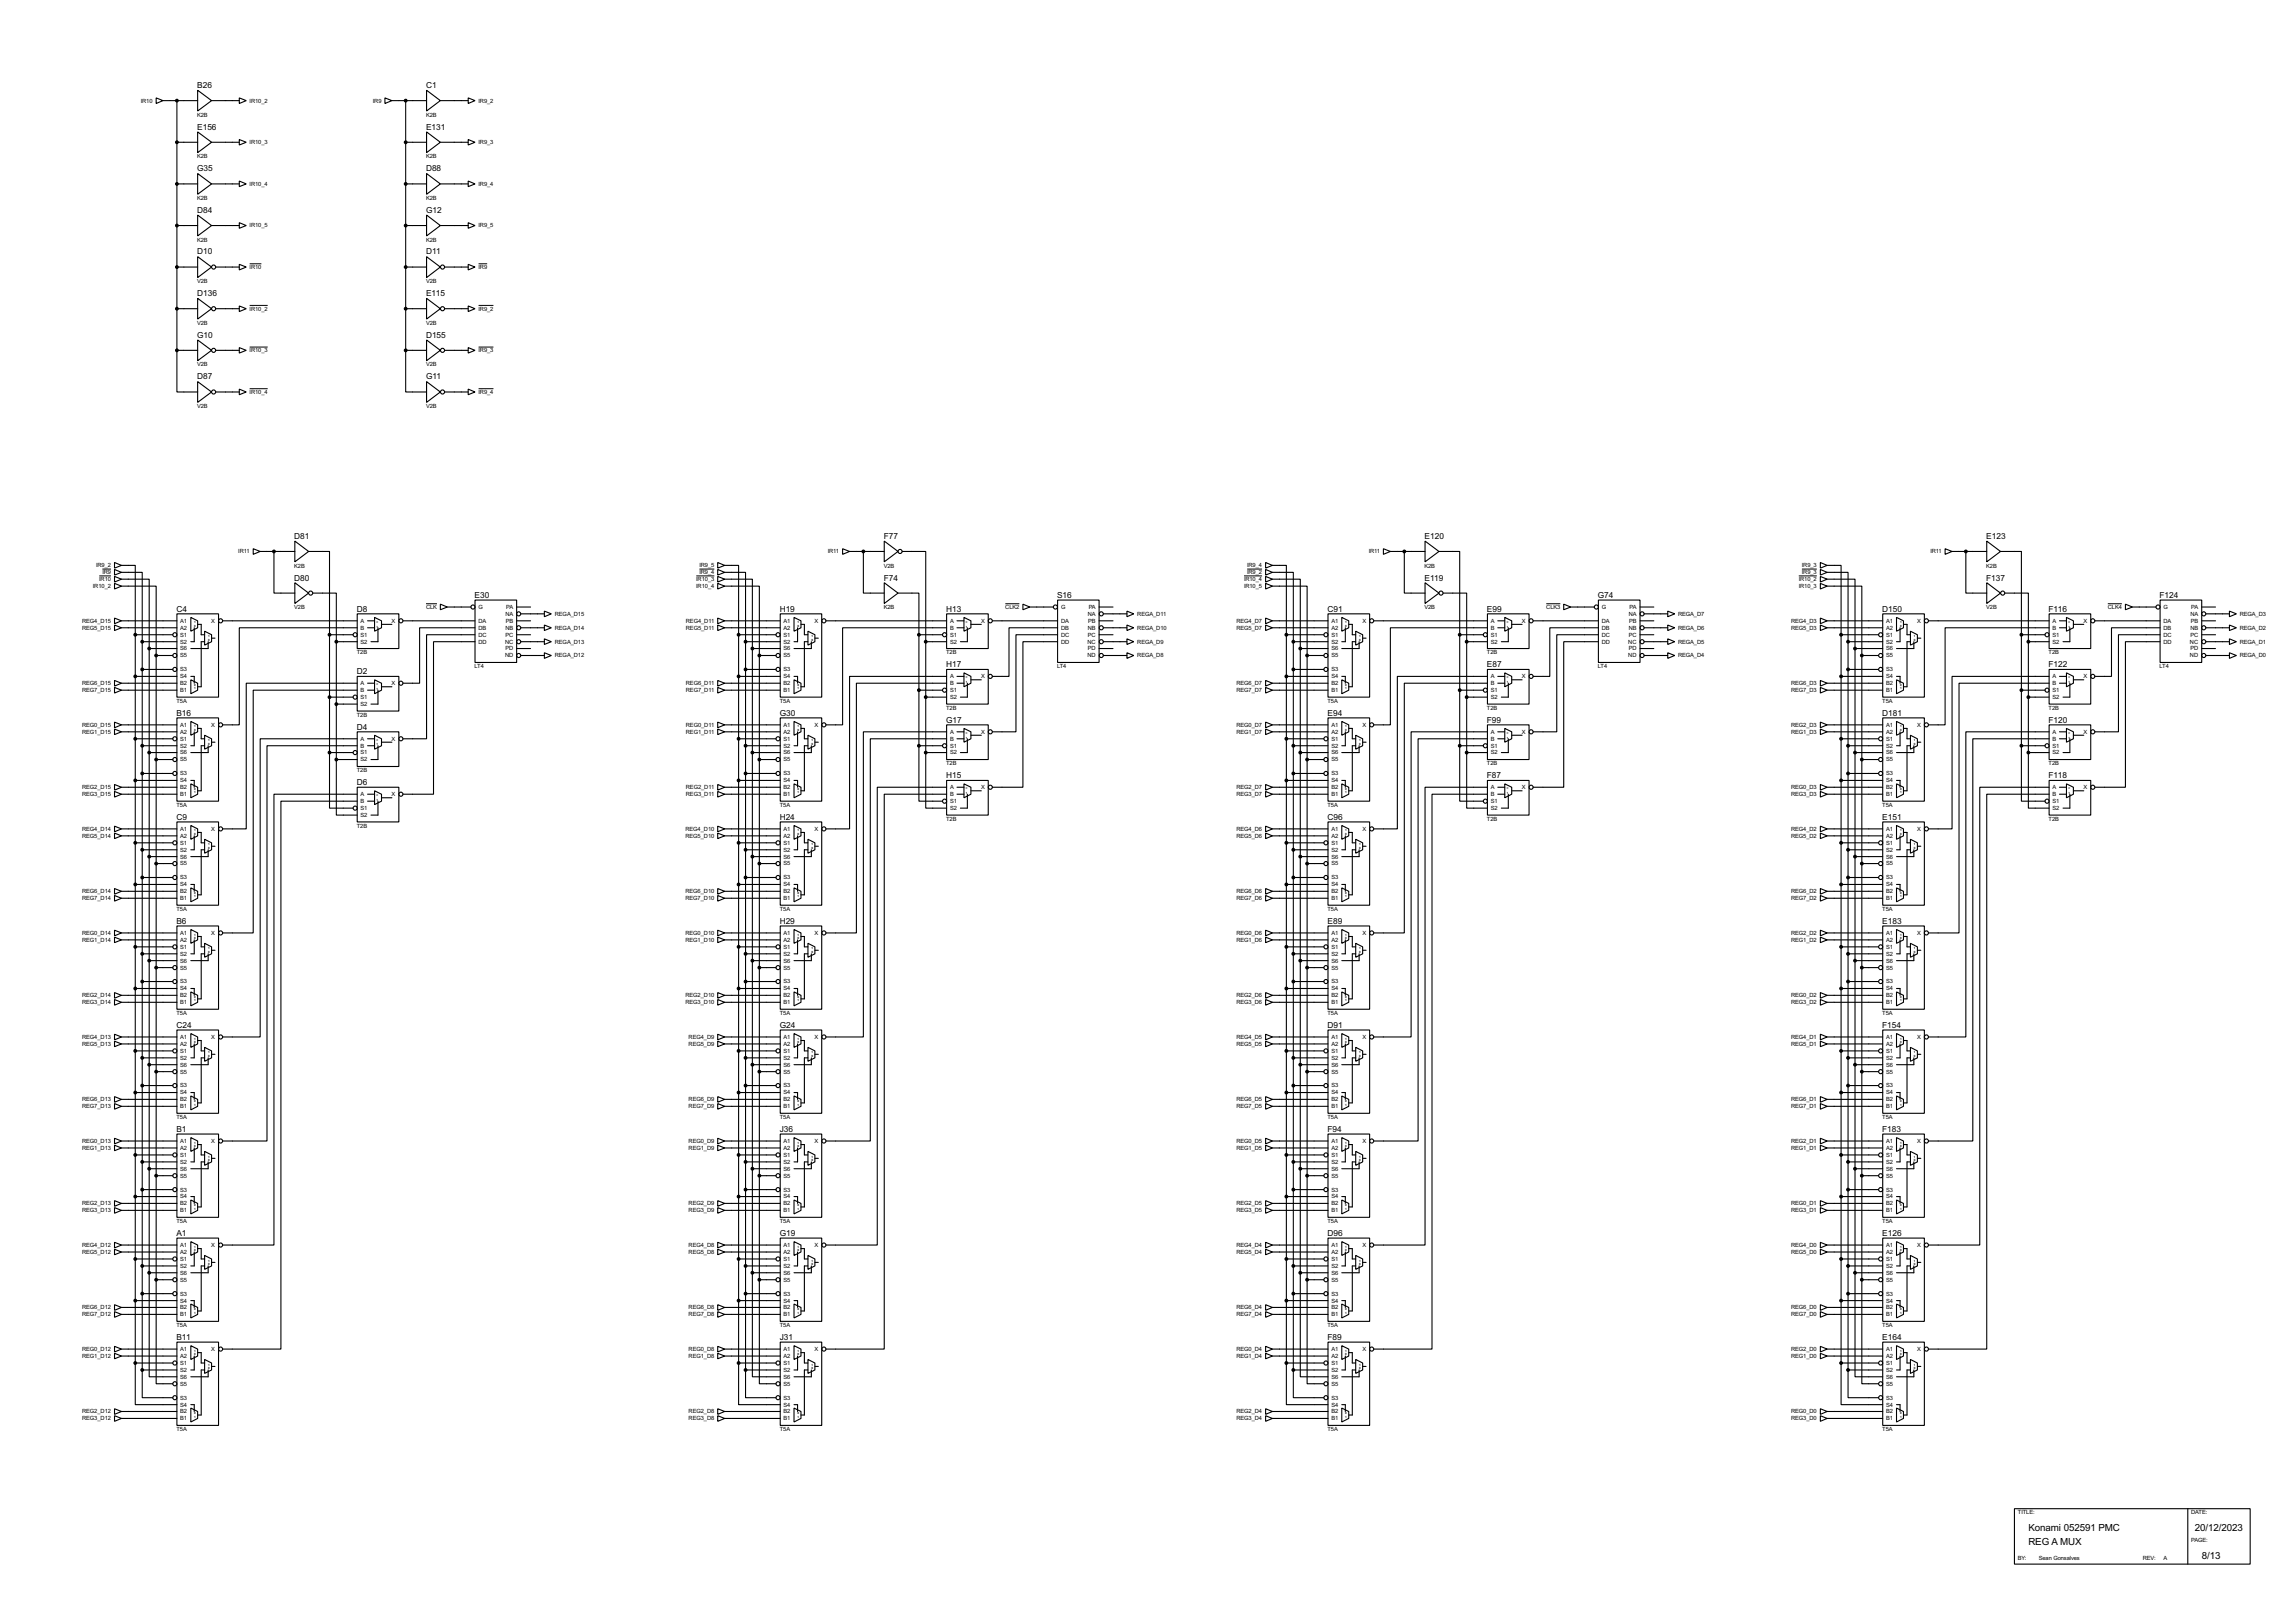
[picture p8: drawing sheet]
<svg xmlns="http://www.w3.org/2000/svg" width="841mm" height="587mm" viewBox="0 0 841 587" stroke-linecap="round" stroke-linejoin="round" font-family="sans-serif">
<defs><g id="words">
<g font-size="4">
<text x="743" y="560.6">Konami 052591 PMC</text>
<text x="804" y="560.6">20/12/2023</text>
<text x="743" y="565.7">REG A MUX</text>
<text x="806.5" y="570.8">8/13</text>
</g>
<g font-size="3.4">
<text x="72.2" y="32.3">B26</text>
<text x="156.1" y="32.3">C1</text>
<text x="72.2" y="47.5">E156</text>
<text x="156.1" y="47.5">E131</text>
<text x="72.2" y="62.8">G35</text>
<text x="156.1" y="62.8">D88</text>
<text x="72.2" y="78">D84</text>
<text x="156.1" y="78">G12</text>
<text x="72.2" y="93.2">D10</text>
<text x="156.1" y="93.2">D11</text>
<text x="72.2" y="108.5">D136</text>
<text x="156.1" y="108.5">E115</text>
<text x="72.2" y="123.7">G10</text>
<text x="156.1" y="123.7">D155</text>
<text x="72.2" y="139">D87</text>
<text x="156.1" y="139">G11</text>
<text x="107.8" y="197.4">D81</text>
<text x="323.7" y="197.4">F77</text>
<text x="521.8" y="197.4">E120</text>
<text x="727.5" y="197.4">E123</text>
<text x="107.8" y="212.6">D80</text>
<text x="323.7" y="212.6">F74</text>
<text x="521.8" y="212.6">E119</text>
<text x="727.5" y="212.6">F137</text>
<text x="173.8" y="219">E30</text>
<text x="387.2" y="219">S16</text>
<text x="585.3" y="219">G74</text>
<text x="791.1" y="219">F124</text>
<text x="64.6" y="224">C4</text>
<text x="130.7" y="224">D8</text>
<text x="285.6" y="224">H19</text>
<text x="346.6" y="224">H13</text>
<text x="486.3" y="224">C91</text>
<text x="544.7" y="224">E99</text>
<text x="689.5" y="224">D150</text>
<text x="750.4" y="224">F116</text>
<text x="346.6" y="244.4">H17</text>
<text x="544.7" y="244.4">E87</text>
<text x="750.4" y="244.4">F122</text>
<text x="130.7" y="246.9">D2</text>
<text x="64.6" y="262.1">B16</text>
<text x="285.6" y="262.1">G30</text>
<text x="486.3" y="262.1">E94</text>
<text x="689.5" y="262.1">D181</text>
<text x="130.7" y="267.2">D4</text>
<text x="346.6" y="264.7">G17</text>
<text x="544.7" y="264.7">F99</text>
<text x="750.4" y="264.7">F120</text>
<text x="130.7" y="287.5">D6</text>
<text x="346.6" y="285">H15</text>
<text x="544.7" y="285">F87</text>
<text x="750.4" y="285">F118</text>
<text x="64.6" y="300.2">C9</text>
<text x="285.6" y="300.2">H24</text>
<text x="486.3" y="300.2">C96</text>
<text x="689.5" y="300.2">E151</text>
<text x="64.6" y="338.3">B6</text>
<text x="285.6" y="338.3">H29</text>
<text x="486.3" y="338.3">E89</text>
<text x="689.5" y="338.3">E183</text>
<text x="64.6" y="376.4">C24</text>
<text x="285.6" y="376.4">G24</text>
<text x="486.3" y="376.4">D91</text>
<text x="689.5" y="376.4">F154</text>
<text x="64.6" y="414.5">B1</text>
<text x="285.6" y="414.5">J36</text>
<text x="486.3" y="414.5">F94</text>
<text x="689.5" y="414.5">F183</text>
<text x="64.6" y="452.6">A1</text>
<text x="285.6" y="452.6">G19</text>
<text x="486.3" y="452.6">D96</text>
<text x="689.5" y="452.6">E126</text>
<text x="64.6" y="490.7">B11</text>
<text x="285.6" y="490.7">J31</text>
<text x="486.3" y="490.7">F89</text>
<text x="689.5" y="490.7">E164</text>
</g>
<g font-size="2.4">
<text x="51.6" y="37.5">IR10</text>
<text x="91.5" y="37.5">IR10_2</text>
<text x="136.6" y="37.5">IR9</text>
<text x="175.3" y="37.5">IR9_2</text>
<text x="72.2" y="42.8">K2B</text>
<text x="156.1" y="42.8">K2B</text>
<text x="91.5" y="52.8">IR10_3</text>
<text x="175.3" y="52.8">IR9_3</text>
<text x="72.2" y="58">K2B</text>
<text x="156.1" y="58">K2B</text>
<text x="91.5" y="68.1">IR10_4</text>
<text x="175.3" y="68.1">IR9_4</text>
<text x="72.2" y="73.3">K2B</text>
<text x="156.1" y="73.3">K2B</text>
<text x="91.5" y="83.3">IR10_5</text>
<text x="175.3" y="83.3">IR9_5</text>
<text x="72.2" y="88.5">K2B</text>
<text x="156.1" y="88.5">K2B</text>
<text x="91.5" y="98.5">IR10</text>
<text x="175.3" y="98.5">IR9</text>
<text x="72.2" y="103.7">V2B</text>
<text x="156.1" y="103.7">V2B</text>
<text x="91.5" y="113.7">IR10_2</text>
<text x="175.3" y="113.7">IR9_2</text>
<text x="72.2" y="119">V2B</text>
<text x="156.1" y="119">V2B</text>
<text x="91.5" y="129">IR10_3</text>
<text x="175.3" y="129">IR9_3</text>
<text x="72.2" y="134.2">V2B</text>
<text x="156.1" y="134.2">V2B</text>
<text x="72.2" y="149.5">V2B</text>
<text x="91.5" y="144.3">IR10_4</text>
<text x="156.1" y="149.5">V2B</text>
<text x="175.3" y="144.3">IR9_4</text>
<text x="87.3" y="202.6">IR11</text>
<text x="303.2" y="202.6">IR11</text>
<text x="501.4" y="202.6">IR11</text>
<text x="707.1" y="202.6">IR11</text>
<text x="35.2" y="207.8">IR9_2</text>
<text x="107.8" y="207.9">K2B</text>
<text x="256.2" y="207.8">IR9_5</text>
<text x="323.7" y="207.9">V2B</text>
<text x="456.9" y="207.8">IR9_4</text>
<text x="521.8" y="207.9">K2B</text>
<text x="660.1" y="207.8">IR9_3</text>
<text x="727.5" y="207.9">K2B</text>
<text x="34.1" y="215.3">IR10_2</text>
<text x="36.4" y="212.8">IR10</text>
<text x="37.5" y="210.3">IR9</text>
<text x="255.1" y="212.8">IR10_3</text>
<text x="255.1" y="215.3">IR10_4</text>
<text x="256.2" y="210.3">IR9_4</text>
<text x="455.7" y="212.8">IR10_4</text>
<text x="455.7" y="215.3">IR10_5</text>
<text x="456.9" y="210.3">IR9_2</text>
<text x="658.9" y="212.8">IR10_2</text>
<text x="658.9" y="215.3">IR10_3</text>
<text x="660.1" y="210.3">IR9_3</text>
<text x="107.8" y="223.1">V2B</text>
<text x="156.1" y="223">CLK</text>
<text x="175.3" y="223">G</text>
<text x="185.2" y="225.5">NA</text>
<text x="185.5" y="223">PA</text>
<text x="203.3" y="225.5">REGA_D15</text>
<text x="323.7" y="223.1">K2B</text>
<text x="368.3" y="223">CLK2</text>
<text x="388.7" y="223">G</text>
<text x="398.5" y="225.5">NA</text>
<text x="398.8" y="223">PA</text>
<text x="416.6" y="225.5">REGA_D11</text>
<text x="521.8" y="223.1">V2B</text>
<text x="566.4" y="223">CLK3</text>
<text x="586.8" y="223">G</text>
<text x="596.6" y="225.5">NA</text>
<text x="596.9" y="223">PA</text>
<text x="614.7" y="225.5">REGA_D7</text>
<text x="727.5" y="223.1">V2B</text>
<text x="772.1" y="223">CLK4</text>
<text x="792.5" y="223">G</text>
<text x="802.4" y="225.5">NA</text>
<text x="802.7" y="223">PA</text>
<text x="820.5" y="225.5">REGA_D3</text>
<text x="30.1" y="230.6">REG5_D15</text>
<text x="30.1" y="228.1">REG4_D15</text>
<text x="66.1" y="228.1">A1</text>
<text x="66.1" y="230.6">A2</text>
<text x="66.1" y="233.2">S1</text>
<text x="77.4" y="228.1">X</text>
<text x="132.1" y="228.1">A</text>
<text x="132.1" y="230.6">B</text>
<text x="132.1" y="233.2">S1</text>
<text x="143.5" y="228.1">X</text>
<text x="175.3" y="228.1">DA</text>
<text x="175.3" y="230.6">DB</text>
<text x="175.3" y="233.2">DC</text>
<text x="185.2" y="233.2">PC</text>
<text x="185.2" y="230.6">NB</text>
<text x="185.3" y="228.1">PB</text>
<text x="203.3" y="230.6">REGA_D14</text>
<text x="251.3" y="230.6">REG5_D11</text>
<text x="251.3" y="228.1">REG4_D11</text>
<text x="287.1" y="228.1">A1</text>
<text x="287.1" y="230.6">A2</text>
<text x="287.1" y="233.2">S1</text>
<text x="298.4" y="228.1">X</text>
<text x="348" y="228.1">A</text>
<text x="348" y="230.6">B</text>
<text x="348" y="233.2">S1</text>
<text x="359.4" y="228.1">X</text>
<text x="388.7" y="228.1">DA</text>
<text x="388.7" y="230.6">DB</text>
<text x="388.7" y="233.2">DC</text>
<text x="398.5" y="233.2">PC</text>
<text x="398.5" y="230.6">NB</text>
<text x="398.6" y="228.1">PB</text>
<text x="416.6" y="230.6">REGA_D10</text>
<text x="452.9" y="228.1">REG4_D7</text>
<text x="452.9" y="230.6">REG5_D7</text>
<text x="487.7" y="228.1">A1</text>
<text x="487.7" y="230.6">A2</text>
<text x="487.7" y="233.2">S1</text>
<text x="499.1" y="228.1">X</text>
<text x="546.2" y="228.1">A</text>
<text x="546.2" y="230.6">B</text>
<text x="546.2" y="233.2">S1</text>
<text x="557.5" y="228.1">X</text>
<text x="586.8" y="228.1">DA</text>
<text x="586.8" y="230.6">DB</text>
<text x="586.8" y="233.2">DC</text>
<text x="596.6" y="233.2">PC</text>
<text x="596.6" y="230.6">NB</text>
<text x="596.8" y="228.1">PB</text>
<text x="614.7" y="230.6">REGA_D6</text>
<text x="656.1" y="228.1">REG4_D3</text>
<text x="656.1" y="230.6">REG5_D3</text>
<text x="690.9" y="228.1">A1</text>
<text x="690.9" y="230.6">A2</text>
<text x="690.9" y="233.2">S1</text>
<text x="702.3" y="228.1">X</text>
<text x="751.9" y="228.1">A</text>
<text x="751.9" y="230.6">B</text>
<text x="751.9" y="233.2">S1</text>
<text x="763.2" y="228.1">X</text>
<text x="792.5" y="228.1">DA</text>
<text x="792.5" y="230.6">DB</text>
<text x="792.5" y="233.2">DC</text>
<text x="802.4" y="233.2">PC</text>
<text x="802.4" y="230.6">NB</text>
<text x="802.5" y="228.1">PB</text>
<text x="820.5" y="230.6">REGA_D2</text>
<text x="66.1" y="235.7">S2</text>
<text x="66.1" y="238.2">S6</text>
<text x="130.7" y="239.6">T2B</text>
<text x="132.1" y="235.7">S2</text>
<text x="175.3" y="235.7">DD</text>
<text x="185" y="235.7">NC</text>
<text x="185.2" y="238.2">PD</text>
<text x="203.3" y="235.7">REGA_D13</text>
<text x="287.1" y="235.7">S2</text>
<text x="287.1" y="238.2">S6</text>
<text x="346.6" y="239.6">T2B</text>
<text x="348" y="235.7">S2</text>
<text x="388.7" y="235.7">DD</text>
<text x="398.4" y="235.7">NC</text>
<text x="398.5" y="238.2">PD</text>
<text x="416.6" y="235.7">REGA_D9</text>
<text x="487.7" y="235.7">S2</text>
<text x="487.7" y="238.2">S6</text>
<text x="544.7" y="239.6">T2B</text>
<text x="546.2" y="235.7">S2</text>
<text x="586.8" y="235.7">DD</text>
<text x="596.5" y="235.7">NC</text>
<text x="596.6" y="238.2">PD</text>
<text x="614.7" y="235.7">REGA_D5</text>
<text x="690.9" y="235.7">S2</text>
<text x="690.9" y="238.2">S6</text>
<text x="750.4" y="239.6">T2B</text>
<text x="751.9" y="235.7">S2</text>
<text x="792.5" y="235.7">DD</text>
<text x="802.2" y="235.7">NC</text>
<text x="802.4" y="238.2">PD</text>
<text x="820.5" y="235.7">REGA_D1</text>
<text x="66.1" y="245.9">S3</text>
<text x="66.1" y="240.8">S5</text>
<text x="173.8" y="244.7">LT4</text>
<text x="185" y="240.8">ND</text>
<text x="203.3" y="240.8">REGA_D12</text>
<text x="287.1" y="245.9">S3</text>
<text x="287.1" y="240.8">S5</text>
<text x="387.2" y="244.7">LT4</text>
<text x="398.4" y="240.8">ND</text>
<text x="416.6" y="240.8">REGA_D8</text>
<text x="487.7" y="245.9">S3</text>
<text x="487.7" y="240.8">S5</text>
<text x="585.3" y="244.7">LT4</text>
<text x="596.5" y="240.8">ND</text>
<text x="614.7" y="240.8">REGA_D4</text>
<text x="690.9" y="245.9">S3</text>
<text x="690.9" y="240.8">S5</text>
<text x="791.1" y="244.7">LT4</text>
<text x="802.2" y="240.8">ND</text>
<text x="820.5" y="240.8">REGA_D0</text>
<text x="30.1" y="250.9">REG6_D15</text>
<text x="66.1" y="248.4">S4</text>
<text x="66.1" y="250.9">B2</text>
<text x="132.1" y="250.9">A</text>
<text x="143.5" y="250.9">X</text>
<text x="251.3" y="250.9">REG6_D11</text>
<text x="287.1" y="248.4">S4</text>
<text x="287.1" y="250.9">B2</text>
<text x="348" y="248.4">A</text>
<text x="348" y="250.9">B</text>
<text x="359.4" y="248.4">X</text>
<text x="452.9" y="250.9">REG6_D7</text>
<text x="487.7" y="248.4">S4</text>
<text x="487.7" y="250.9">B2</text>
<text x="546.2" y="248.4">A</text>
<text x="546.2" y="250.9">B</text>
<text x="557.5" y="248.4">X</text>
<text x="656.1" y="250.9">REG6_D3</text>
<text x="690.9" y="248.4">S4</text>
<text x="690.9" y="250.9">B2</text>
<text x="751.9" y="248.4">A</text>
<text x="751.9" y="250.9">B</text>
<text x="763.2" y="248.4">X</text>
<text x="30.1" y="253.5">REG7_D15</text>
<text x="64.6" y="257.4">T5A</text>
<text x="66.1" y="253.5">B1</text>
<text x="132.1" y="253.5">B</text>
<text x="132.1" y="256">S1</text>
<text x="251.3" y="253.5">REG7_D11</text>
<text x="285.6" y="257.4">T5A</text>
<text x="287.1" y="253.5">B1</text>
<text x="348" y="256">S2</text>
<text x="348" y="253.5">S1</text>
<text x="452.9" y="253.5">REG7_D7</text>
<text x="486.3" y="257.4">T5A</text>
<text x="487.7" y="253.5">B1</text>
<text x="546.2" y="256">S2</text>
<text x="546.2" y="253.5">S1</text>
<text x="656.1" y="253.5">REG7_D3</text>
<text x="689.5" y="257.4">T5A</text>
<text x="690.9" y="253.5">B1</text>
<text x="751.9" y="256">S2</text>
<text x="751.9" y="253.5">S1</text>
<text x="130.7" y="262.5">T2B</text>
<text x="132.1" y="258.6">S2</text>
<text x="346.6" y="260">T2B</text>
<text x="544.7" y="260">T2B</text>
<text x="750.4" y="260">T2B</text>
<text x="30.1" y="266.2">REG0_D15</text>
<text x="30.1" y="268.7">REG1_D15</text>
<text x="66.1" y="266.2">A1</text>
<text x="66.1" y="268.7">A2</text>
<text x="77.4" y="266.2">X</text>
<text x="251.3" y="268.7">REG1_D11</text>
<text x="251.3" y="266.2">REG0_D11</text>
<text x="287.1" y="266.2">A1</text>
<text x="287.1" y="268.7">A2</text>
<text x="298.4" y="266.2">X</text>
<text x="348" y="268.7">A</text>
<text x="359.4" y="268.7">X</text>
<text x="452.9" y="266.2">REG0_D7</text>
<text x="452.9" y="268.7">REG1_D7</text>
<text x="487.7" y="266.2">A1</text>
<text x="487.7" y="268.7">A2</text>
<text x="499.1" y="266.2">X</text>
<text x="546.2" y="268.7">A</text>
<text x="557.5" y="268.7">X</text>
<text x="656.1" y="266.2">REG2_D3</text>
<text x="656.1" y="268.7">REG1_D3</text>
<text x="690.9" y="266.2">A1</text>
<text x="690.9" y="268.7">A2</text>
<text x="702.3" y="266.2">X</text>
<text x="751.9" y="268.7">A</text>
<text x="763.2" y="268.7">X</text>
<text x="66.1" y="273.8">S2</text>
<text x="66.1" y="271.3">S1</text>
<text x="132.1" y="271.3">A</text>
<text x="132.1" y="273.8">B</text>
<text x="143.5" y="271.3">X</text>
<text x="287.1" y="273.8">S2</text>
<text x="287.1" y="271.3">S1</text>
<text x="348" y="271.3">B</text>
<text x="348" y="273.8">S1</text>
<text x="487.7" y="273.8">S2</text>
<text x="487.7" y="271.3">S1</text>
<text x="546.2" y="271.3">B</text>
<text x="546.2" y="273.8">S1</text>
<text x="690.9" y="273.8">S2</text>
<text x="690.9" y="271.3">S1</text>
<text x="751.9" y="271.3">B</text>
<text x="751.9" y="273.8">S1</text>
<text x="66.1" y="276.3">S6</text>
<text x="66.1" y="278.9">S5</text>
<text x="132.1" y="278.9">S2</text>
<text x="132.1" y="276.3">S1</text>
<text x="287.1" y="276.3">S6</text>
<text x="287.1" y="278.9">S5</text>
<text x="346.6" y="280.3">T2B</text>
<text x="348" y="276.3">S2</text>
<text x="487.7" y="276.3">S6</text>
<text x="487.7" y="278.9">S5</text>
<text x="544.7" y="280.3">T2B</text>
<text x="546.2" y="276.3">S2</text>
<text x="690.9" y="276.3">S6</text>
<text x="690.9" y="278.9">S5</text>
<text x="750.4" y="280.3">T2B</text>
<text x="751.9" y="276.3">S2</text>
<text x="66.1" y="286.5">S4</text>
<text x="66.1" y="284">S3</text>
<text x="130.7" y="282.8">T2B</text>
<text x="287.1" y="286.5">S4</text>
<text x="287.1" y="284">S3</text>
<text x="487.7" y="286.5">S4</text>
<text x="487.7" y="284">S3</text>
<text x="690.9" y="286.5">S4</text>
<text x="690.9" y="284">S3</text>
<text x="30.1" y="289">REG2_D15</text>
<text x="30.1" y="291.6">REG3_D15</text>
<text x="66.1" y="289">B2</text>
<text x="66.1" y="291.6">B1</text>
<text x="132.1" y="291.6">A</text>
<text x="143.5" y="291.6">X</text>
<text x="251.3" y="291.6">REG3_D11</text>
<text x="251.3" y="289">REG2_D11</text>
<text x="287.1" y="289">B2</text>
<text x="287.1" y="291.6">B1</text>
<text x="348" y="289">A</text>
<text x="348" y="291.6">B</text>
<text x="359.4" y="289">X</text>
<text x="452.9" y="291.6">REG3_D7</text>
<text x="452.9" y="289">REG2_D7</text>
<text x="487.7" y="289">B2</text>
<text x="487.7" y="291.6">B1</text>
<text x="546.2" y="289">A</text>
<text x="546.2" y="291.6">B</text>
<text x="557.5" y="289">X</text>
<text x="656.1" y="291.6">REG3_D3</text>
<text x="656.1" y="289">REG0_D3</text>
<text x="690.9" y="289">B2</text>
<text x="690.9" y="291.6">B1</text>
<text x="751.9" y="289">A</text>
<text x="751.9" y="291.6">B</text>
<text x="763.2" y="289">X</text>
<text x="64.6" y="295.5">T5A</text>
<text x="132.1" y="299.2">S2</text>
<text x="132.1" y="294.1">B</text>
<text x="132.1" y="296.7">S1</text>
<text x="285.6" y="295.5">T5A</text>
<text x="348" y="296.7">S2</text>
<text x="348" y="294.1">S1</text>
<text x="486.3" y="295.5">T5A</text>
<text x="546.2" y="296.7">S2</text>
<text x="546.2" y="294.1">S1</text>
<text x="689.5" y="295.5">T5A</text>
<text x="751.9" y="296.7">S2</text>
<text x="751.9" y="294.1">S1</text>
<text x="30.1" y="304.3">REG4_D14</text>
<text x="66.1" y="304.3">A1</text>
<text x="77.4" y="304.3">X</text>
<text x="130.7" y="303.1">T2B</text>
<text x="251.1" y="304.3">REG4_D10</text>
<text x="287.1" y="304.3">A1</text>
<text x="298.4" y="304.3">X</text>
<text x="346.6" y="300.6">T2B</text>
<text x="452.9" y="304.3">REG4_D6</text>
<text x="487.7" y="304.3">A1</text>
<text x="499.1" y="304.3">X</text>
<text x="544.7" y="300.6">T2B</text>
<text x="656.1" y="304.3">REG4_D2</text>
<text x="690.9" y="304.3">A1</text>
<text x="702.3" y="304.3">X</text>
<text x="750.4" y="300.6">T2B</text>
<text x="30.1" y="306.8">REG5_D14</text>
<text x="66.1" y="306.8">A2</text>
<text x="66.1" y="311.9">S2</text>
<text x="66.1" y="309.4">S1</text>
<text x="251.1" y="306.8">REG5_D10</text>
<text x="287.1" y="306.8">A2</text>
<text x="287.1" y="311.9">S2</text>
<text x="287.1" y="309.4">S1</text>
<text x="452.9" y="306.8">REG5_D6</text>
<text x="487.7" y="306.8">A2</text>
<text x="487.7" y="311.9">S2</text>
<text x="487.7" y="309.4">S1</text>
<text x="656.1" y="306.8">REG5_D2</text>
<text x="690.9" y="306.8">A2</text>
<text x="690.9" y="311.9">S2</text>
<text x="690.9" y="309.4">S1</text>
<text x="66.1" y="314.4">S6</text>
<text x="66.1" y="317">S5</text>
<text x="287.1" y="314.4">S6</text>
<text x="287.1" y="317">S5</text>
<text x="487.7" y="314.4">S6</text>
<text x="487.7" y="317">S5</text>
<text x="690.9" y="314.4">S6</text>
<text x="690.9" y="317">S5</text>
<text x="66.1" y="322.1">S3</text>
<text x="287.1" y="322.1">S3</text>
<text x="487.7" y="322.1">S3</text>
<text x="690.9" y="322.1">S3</text>
<text x="30.1" y="327.1">REG6_D14</text>
<text x="30.1" y="329.7">REG7_D14</text>
<text x="66.1" y="324.6">S4</text>
<text x="66.1" y="327.1">B2</text>
<text x="66.1" y="329.7">B1</text>
<text x="251.1" y="329.7">REG7_D10</text>
<text x="251.1" y="327.1">REG6_D10</text>
<text x="287.1" y="324.6">S4</text>
<text x="287.1" y="327.1">B2</text>
<text x="287.1" y="329.7">B1</text>
<text x="452.9" y="327.1">REG6_D6</text>
<text x="452.9" y="329.7">REG7_D6</text>
<text x="487.7" y="324.6">S4</text>
<text x="487.7" y="327.1">B2</text>
<text x="487.7" y="329.7">B1</text>
<text x="656.1" y="329.7">REG7_D2</text>
<text x="656.1" y="327.1">REG6_D2</text>
<text x="690.9" y="324.6">S4</text>
<text x="690.9" y="327.1">B2</text>
<text x="690.9" y="329.7">B1</text>
<text x="64.6" y="333.6">T5A</text>
<text x="285.6" y="333.6">T5A</text>
<text x="486.3" y="333.6">T5A</text>
<text x="689.5" y="333.6">T5A</text>
<text x="30.1" y="344.9">REG1_D14</text>
<text x="30.1" y="342.4">REG0_D14</text>
<text x="66.1" y="342.4">A1</text>
<text x="66.1" y="344.9">A2</text>
<text x="66.1" y="347.5">S1</text>
<text x="77.4" y="342.4">X</text>
<text x="251.1" y="344.9">REG1_D10</text>
<text x="251.1" y="342.4">REG0_D10</text>
<text x="287.1" y="342.4">A1</text>
<text x="287.1" y="344.9">A2</text>
<text x="287.1" y="347.5">S1</text>
<text x="298.4" y="342.4">X</text>
<text x="452.9" y="342.4">REG0_D6</text>
<text x="452.9" y="344.9">REG1_D6</text>
<text x="487.7" y="342.4">A1</text>
<text x="487.7" y="344.9">A2</text>
<text x="487.7" y="347.5">S1</text>
<text x="499.1" y="342.4">X</text>
<text x="656.1" y="342.4">REG2_D2</text>
<text x="656.1" y="344.9">REG1_D2</text>
<text x="690.9" y="342.4">A1</text>
<text x="690.9" y="344.9">A2</text>
<text x="690.9" y="347.5">S1</text>
<text x="702.3" y="342.4">X</text>
<text x="66.1" y="350">S2</text>
<text x="66.1" y="352.5">S6</text>
<text x="287.1" y="350">S2</text>
<text x="287.1" y="352.5">S6</text>
<text x="487.7" y="350">S2</text>
<text x="487.7" y="352.5">S6</text>
<text x="690.9" y="350">S2</text>
<text x="690.9" y="352.5">S6</text>
<text x="66.1" y="355.1">S5</text>
<text x="287.1" y="355.1">S5</text>
<text x="487.7" y="355.1">S5</text>
<text x="690.9" y="355.1">S5</text>
<text x="30.1" y="365.2">REG2_D14</text>
<text x="66.1" y="362.7">S4</text>
<text x="66.1" y="365.2">B2</text>
<text x="66.1" y="360.2">S3</text>
<text x="251.1" y="365.2">REG2_D10</text>
<text x="287.1" y="362.7">S4</text>
<text x="287.1" y="365.2">B2</text>
<text x="287.1" y="360.2">S3</text>
<text x="452.9" y="365.2">REG2_D6</text>
<text x="487.7" y="362.7">S4</text>
<text x="487.7" y="365.2">B2</text>
<text x="487.7" y="360.2">S3</text>
<text x="656.1" y="365.2">REG0_D2</text>
<text x="690.9" y="362.7">S4</text>
<text x="690.9" y="365.2">B2</text>
<text x="690.9" y="360.2">S3</text>
<text x="30.1" y="367.8">REG3_D14</text>
<text x="64.6" y="371.7">T5A</text>
<text x="66.1" y="367.8">B1</text>
<text x="251.1" y="367.8">REG3_D10</text>
<text x="285.6" y="371.7">T5A</text>
<text x="287.1" y="367.8">B1</text>
<text x="452.9" y="367.8">REG3_D6</text>
<text x="486.3" y="371.7">T5A</text>
<text x="487.7" y="367.8">B1</text>
<text x="656.1" y="367.8">REG3_D2</text>
<text x="689.5" y="371.7">T5A</text>
<text x="690.9" y="367.8">B1</text>
<text x="30.1" y="380.5">REG4_D13</text>
<text x="30.1" y="383">REG5_D13</text>
<text x="66.1" y="380.5">A1</text>
<text x="66.1" y="383">A2</text>
<text x="77.4" y="380.5">X</text>
<text x="252.3" y="383">REG5_D9</text>
<text x="252.3" y="380.5">REG4_D9</text>
<text x="287.1" y="380.5">A1</text>
<text x="287.1" y="383">A2</text>
<text x="298.4" y="380.5">X</text>
<text x="452.9" y="383">REG5_D5</text>
<text x="452.9" y="380.5">REG4_D5</text>
<text x="487.7" y="380.5">A1</text>
<text x="487.7" y="383">A2</text>
<text x="499.1" y="380.5">X</text>
<text x="656.1" y="383">REG5_D1</text>
<text x="656.1" y="380.5">REG4_D1</text>
<text x="690.9" y="380.5">A1</text>
<text x="690.9" y="383">A2</text>
<text x="702.3" y="380.5">X</text>
<text x="66.1" y="388.1">S2</text>
<text x="66.1" y="385.6">S1</text>
<text x="287.1" y="388.1">S2</text>
<text x="287.1" y="385.6">S1</text>
<text x="487.7" y="388.1">S2</text>
<text x="487.7" y="385.6">S1</text>
<text x="690.9" y="388.1">S2</text>
<text x="690.9" y="385.6">S1</text>
<text x="66.1" y="390.6">S6</text>
<text x="66.1" y="393.2">S5</text>
<text x="287.1" y="390.6">S6</text>
<text x="287.1" y="393.2">S5</text>
<text x="487.7" y="390.6">S6</text>
<text x="487.7" y="393.2">S5</text>
<text x="690.9" y="390.6">S6</text>
<text x="690.9" y="393.2">S5</text>
<text x="66.1" y="400.8">S4</text>
<text x="66.1" y="398.3">S3</text>
<text x="287.1" y="400.8">S4</text>
<text x="287.1" y="398.3">S3</text>
<text x="487.7" y="400.8">S4</text>
<text x="487.7" y="398.3">S3</text>
<text x="690.9" y="400.8">S4</text>
<text x="690.9" y="398.3">S3</text>
<text x="30.1" y="403.3">REG6_D13</text>
<text x="30.1" y="405.9">REG7_D13</text>
<text x="66.1" y="403.3">B2</text>
<text x="66.1" y="405.9">B1</text>
<text x="252.3" y="405.9">REG7_D9</text>
<text x="252.3" y="403.3">REG6_D9</text>
<text x="287.1" y="403.3">B2</text>
<text x="287.1" y="405.9">B1</text>
<text x="452.9" y="403.3">REG6_D5</text>
<text x="452.9" y="405.9">REG7_D5</text>
<text x="487.7" y="403.3">B2</text>
<text x="487.7" y="405.9">B1</text>
<text x="656.1" y="403.3">REG6_D1</text>
<text x="656.1" y="405.9">REG7_D1</text>
<text x="690.9" y="403.3">B2</text>
<text x="690.9" y="405.9">B1</text>
<text x="64.6" y="409.8">T5A</text>
<text x="285.6" y="409.8">T5A</text>
<text x="486.3" y="409.8">T5A</text>
<text x="689.5" y="409.8">T5A</text>
<text x="30.1" y="418.6">REG0_D13</text>
<text x="66.1" y="418.6">A1</text>
<text x="77.4" y="418.6">X</text>
<text x="252.3" y="418.6">REG0_D9</text>
<text x="287.1" y="418.6">A1</text>
<text x="298.4" y="418.6">X</text>
<text x="452.9" y="418.6">REG0_D5</text>
<text x="487.7" y="418.6">A1</text>
<text x="499.1" y="418.6">X</text>
<text x="656.1" y="418.6">REG2_D1</text>
<text x="690.9" y="418.6">A1</text>
<text x="702.3" y="418.6">X</text>
<text x="30.1" y="421.1">REG1_D13</text>
<text x="66.1" y="421.1">A2</text>
<text x="66.1" y="423.7">S1</text>
<text x="252.3" y="421.1">REG1_D9</text>
<text x="287.1" y="421.1">A2</text>
<text x="287.1" y="423.7">S1</text>
<text x="452.9" y="421.1">REG1_D5</text>
<text x="487.7" y="421.1">A2</text>
<text x="487.7" y="423.7">S1</text>
<text x="656.1" y="421.1">REG1_D1</text>
<text x="690.9" y="421.1">A2</text>
<text x="690.9" y="423.7">S1</text>
<text x="66.1" y="426.2">S2</text>
<text x="66.1" y="428.7">S6</text>
<text x="66.1" y="431.3">S5</text>
<text x="287.1" y="426.2">S2</text>
<text x="287.1" y="428.7">S6</text>
<text x="287.1" y="431.3">S5</text>
<text x="487.7" y="426.2">S2</text>
<text x="487.7" y="428.7">S6</text>
<text x="487.7" y="431.3">S5</text>
<text x="690.9" y="426.2">S2</text>
<text x="690.9" y="428.7">S6</text>
<text x="690.9" y="431.3">S5</text>
<text x="66.1" y="436.4">S3</text>
<text x="287.1" y="436.4">S3</text>
<text x="487.7" y="436.4">S3</text>
<text x="690.9" y="436.4">S3</text>
<text x="30.1" y="441.4">REG2_D13</text>
<text x="30.1" y="444">REG3_D13</text>
<text x="66.1" y="438.9">S4</text>
<text x="66.1" y="441.4">B2</text>
<text x="66.1" y="444">B1</text>
<text x="252.3" y="444">REG3_D9</text>
<text x="252.3" y="441.4">REG2_D9</text>
<text x="287.1" y="438.9">S4</text>
<text x="287.1" y="441.4">B2</text>
<text x="287.1" y="444">B1</text>
<text x="452.9" y="441.4">REG2_D5</text>
<text x="452.9" y="444">REG3_D5</text>
<text x="487.7" y="438.9">S4</text>
<text x="487.7" y="441.4">B2</text>
<text x="487.7" y="444">B1</text>
<text x="656.1" y="444">REG3_D1</text>
<text x="656.1" y="441.4">REG0_D1</text>
<text x="690.9" y="438.9">S4</text>
<text x="690.9" y="441.4">B2</text>
<text x="690.9" y="444">B1</text>
<text x="64.6" y="447.9">T5A</text>
<text x="285.6" y="447.9">T5A</text>
<text x="486.3" y="447.9">T5A</text>
<text x="689.5" y="447.9">T5A</text>
<text x="30.1" y="456.7">REG4_D12</text>
<text x="30.1" y="459.2">REG5_D12</text>
<text x="66.1" y="456.7">A1</text>
<text x="66.1" y="459.2">A2</text>
<text x="66.1" y="461.8">S1</text>
<text x="77.4" y="456.7">X</text>
<text x="252.3" y="459.2">REG5_D8</text>
<text x="252.3" y="456.7">REG4_D8</text>
<text x="287.1" y="456.7">A1</text>
<text x="287.1" y="459.2">A2</text>
<text x="287.1" y="461.8">S1</text>
<text x="298.4" y="456.7">X</text>
<text x="452.9" y="459.2">REG5_D4</text>
<text x="452.9" y="456.7">REG4_D4</text>
<text x="487.7" y="456.7">A1</text>
<text x="487.7" y="459.2">A2</text>
<text x="487.7" y="461.8">S1</text>
<text x="499.1" y="456.7">X</text>
<text x="656.1" y="456.7">REG4_D0</text>
<text x="656.1" y="459.2">REG5_D0</text>
<text x="690.9" y="456.7">A1</text>
<text x="690.9" y="459.2">A2</text>
<text x="690.9" y="461.8">S1</text>
<text x="702.3" y="456.7">X</text>
<text x="66.1" y="464.3">S2</text>
<text x="66.1" y="466.8">S6</text>
<text x="287.1" y="464.3">S2</text>
<text x="287.1" y="466.8">S6</text>
<text x="487.7" y="464.3">S2</text>
<text x="487.7" y="466.8">S6</text>
<text x="690.9" y="464.3">S2</text>
<text x="690.9" y="466.8">S6</text>
<text x="66.1" y="469.4">S5</text>
<text x="287.1" y="469.4">S5</text>
<text x="487.7" y="469.4">S5</text>
<text x="690.9" y="469.4">S5</text>
<text x="30.1" y="479.5">REG6_D12</text>
<text x="66.1" y="477">S4</text>
<text x="66.1" y="479.5">B2</text>
<text x="66.1" y="474.5">S3</text>
<text x="252.3" y="479.5">REG6_D8</text>
<text x="287.1" y="477">S4</text>
<text x="287.1" y="479.5">B2</text>
<text x="287.1" y="474.5">S3</text>
<text x="452.9" y="479.5">REG6_D4</text>
<text x="487.7" y="477">S4</text>
<text x="487.7" y="479.5">B2</text>
<text x="487.7" y="474.5">S3</text>
<text x="656.1" y="479.5">REG6_D0</text>
<text x="690.9" y="477">S4</text>
<text x="690.9" y="479.5">B2</text>
<text x="690.9" y="474.5">S3</text>
<text x="30.1" y="482.1">REG7_D12</text>
<text x="66.1" y="482.1">B1</text>
<text x="252.3" y="482.1">REG7_D8</text>
<text x="287.1" y="482.1">B1</text>
<text x="452.9" y="482.1">REG7_D4</text>
<text x="487.7" y="482.1">B1</text>
<text x="656.1" y="482.1">REG7_D0</text>
<text x="690.9" y="482.1">B1</text>
<text x="64.6" y="486">T5A</text>
<text x="285.6" y="486">T5A</text>
<text x="486.3" y="486">T5A</text>
<text x="689.5" y="486">T5A</text>
<text x="30.1" y="494.8">REG0_D12</text>
<text x="30.1" y="497.3">REG1_D12</text>
<text x="66.1" y="494.8">A1</text>
<text x="66.1" y="497.3">A2</text>
<text x="77.4" y="494.8">X</text>
<text x="252.3" y="497.3">REG1_D8</text>
<text x="252.3" y="494.8">REG0_D8</text>
<text x="287.1" y="494.8">A1</text>
<text x="287.1" y="497.3">A2</text>
<text x="298.4" y="494.8">X</text>
<text x="452.9" y="497.3">REG1_D4</text>
<text x="452.9" y="494.8">REG0_D4</text>
<text x="487.7" y="494.8">A1</text>
<text x="487.7" y="497.3">A2</text>
<text x="499.1" y="494.8">X</text>
<text x="656.1" y="494.8">REG2_D0</text>
<text x="656.1" y="497.3">REG1_D0</text>
<text x="690.9" y="494.8">A1</text>
<text x="690.9" y="497.3">A2</text>
<text x="702.3" y="494.8">X</text>
<text x="66.1" y="502.4">S2</text>
<text x="66.1" y="499.9">S1</text>
<text x="287.1" y="502.4">S2</text>
<text x="287.1" y="499.9">S1</text>
<text x="487.7" y="502.4">S2</text>
<text x="487.7" y="499.9">S1</text>
<text x="690.9" y="502.4">S2</text>
<text x="690.9" y="499.9">S1</text>
<text x="66.1" y="504.9">S6</text>
<text x="66.1" y="507.5">S5</text>
<text x="287.1" y="504.9">S6</text>
<text x="287.1" y="507.5">S5</text>
<text x="487.7" y="504.9">S6</text>
<text x="487.7" y="507.5">S5</text>
<text x="690.9" y="504.9">S6</text>
<text x="690.9" y="507.5">S5</text>
<text x="66.1" y="515.1">S4</text>
<text x="66.1" y="512.6">S3</text>
<text x="287.1" y="515.1">S4</text>
<text x="287.1" y="512.6">S3</text>
<text x="487.7" y="515.1">S4</text>
<text x="487.7" y="512.6">S3</text>
<text x="690.9" y="515.1">S4</text>
<text x="690.9" y="512.6">S3</text>
<text x="30.1" y="517.6">REG2_D12</text>
<text x="30.1" y="520.2">REG3_D12</text>
<text x="66.1" y="517.6">B2</text>
<text x="66.1" y="520.2">B1</text>
<text x="252.3" y="520.2">REG3_D8</text>
<text x="252.3" y="517.6">REG2_D8</text>
<text x="287.1" y="517.6">B2</text>
<text x="287.1" y="520.2">B1</text>
<text x="452.9" y="517.6">REG2_D4</text>
<text x="452.9" y="520.2">REG3_D4</text>
<text x="487.7" y="517.6">B2</text>
<text x="487.7" y="520.2">B1</text>
<text x="656.1" y="520.2">REG3_D0</text>
<text x="656.1" y="517.6">REG0_D0</text>
<text x="690.9" y="517.6">B2</text>
<text x="690.9" y="520.2">B1</text>
<text x="64.6" y="524.1">T5A</text>
<text x="285.6" y="524.1">T5A</text>
<text x="486.3" y="524.1">T5A</text>
<text x="689.5" y="524.1">T5A</text>
<text x="739.2" y="554.6">TITLE:</text>
<text x="802.7" y="554.6">DATE:</text>
<text x="802.7" y="564.8">PAGE:</text>
<text x="739.2" y="571.2">BY:</text>
<text x="746.8" y="571.2">Sean Gonsalves</text>
<text x="784.9" y="571.2">REV:</text>
<text x="792.5" y="571.2">A</text>
</g>
<g font-size="1.2">
<text x="71.2" y="228.3">1</text>
<text x="71.2" y="229.6">0</text>
<text x="76.3" y="233.4">1</text>
<text x="138" y="228.1">0</text>
<text x="138" y="229.9">1</text>
<text x="292.2" y="228.3">1</text>
<text x="292.2" y="229.6">0</text>
<text x="297.2" y="233.4">1</text>
<text x="353.9" y="228.1">0</text>
<text x="353.9" y="229.9">1</text>
<text x="492.8" y="228.3">1</text>
<text x="492.8" y="229.6">0</text>
<text x="497.9" y="233.4">1</text>
<text x="552" y="228.1">0</text>
<text x="552" y="229.9">1</text>
<text x="696" y="228.3">1</text>
<text x="696" y="229.6">0</text>
<text x="701.1" y="233.4">1</text>
<text x="757.7" y="228.1">0</text>
<text x="757.7" y="229.9">1</text>
<text x="76.3" y="234.7">0</text>
<text x="297.2" y="234.7">0</text>
<text x="497.9" y="234.7">0</text>
<text x="701.1" y="234.7">0</text>
<text x="71.2" y="251.2">0</text>
<text x="138" y="250.9">0</text>
<text x="292.2" y="251.2">0</text>
<text x="353.9" y="248.4">0</text>
<text x="353.9" y="250.2">1</text>
<text x="492.8" y="251.2">0</text>
<text x="552" y="248.4">0</text>
<text x="552" y="250.2">1</text>
<text x="696" y="251.2">0</text>
<text x="757.7" y="248.4">0</text>
<text x="757.7" y="250.2">1</text>
<text x="71.2" y="252.5">1</text>
<text x="138" y="252.7">1</text>
<text x="292.2" y="252.5">1</text>
<text x="492.8" y="252.5">1</text>
<text x="696" y="252.5">1</text>
<text x="71.2" y="266.4">1</text>
<text x="71.2" y="267.7">0</text>
<text x="292.2" y="266.4">1</text>
<text x="292.2" y="267.7">0</text>
<text x="353.9" y="268.7">0</text>
<text x="492.8" y="266.4">1</text>
<text x="492.8" y="267.7">0</text>
<text x="552" y="268.7">0</text>
<text x="696" y="266.4">1</text>
<text x="696" y="267.7">0</text>
<text x="757.7" y="268.7">0</text>
<text x="76.3" y="271.5">1</text>
<text x="76.3" y="272.8">0</text>
<text x="138" y="271.3">0</text>
<text x="138" y="273">1</text>
<text x="297.2" y="271.5">1</text>
<text x="297.2" y="272.8">0</text>
<text x="353.9" y="270.5">1</text>
<text x="497.9" y="271.5">1</text>
<text x="497.9" y="272.8">0</text>
<text x="552" y="270.5">1</text>
<text x="701.1" y="271.5">1</text>
<text x="701.1" y="272.8">0</text>
<text x="757.7" y="270.5">1</text>
<text x="71.2" y="290.6">1</text>
<text x="71.2" y="289.3">0</text>
<text x="138" y="291.6">0</text>
<text x="138" y="293.4">1</text>
<text x="292.2" y="290.6">1</text>
<text x="292.2" y="289.3">0</text>
<text x="353.9" y="289">0</text>
<text x="353.9" y="290.8">1</text>
<text x="492.8" y="290.6">1</text>
<text x="492.8" y="289.3">0</text>
<text x="552" y="289">0</text>
<text x="552" y="290.8">1</text>
<text x="696" y="290.6">1</text>
<text x="696" y="289.3">0</text>
<text x="757.7" y="289">0</text>
<text x="757.7" y="290.8">1</text>
<text x="71.2" y="304.5">1</text>
<text x="71.2" y="305.8">0</text>
<text x="292.2" y="304.5">1</text>
<text x="292.2" y="305.8">0</text>
<text x="492.8" y="304.5">1</text>
<text x="492.8" y="305.8">0</text>
<text x="696" y="304.5">1</text>
<text x="696" y="305.8">0</text>
<text x="76.3" y="309.6">1</text>
<text x="76.3" y="310.9">0</text>
<text x="297.2" y="309.6">1</text>
<text x="297.2" y="310.9">0</text>
<text x="497.9" y="309.6">1</text>
<text x="497.9" y="310.9">0</text>
<text x="701.1" y="309.6">1</text>
<text x="701.1" y="310.9">0</text>
<text x="71.2" y="328.7">1</text>
<text x="71.2" y="327.4">0</text>
<text x="292.2" y="328.7">1</text>
<text x="292.2" y="327.4">0</text>
<text x="492.8" y="328.7">1</text>
<text x="492.8" y="327.4">0</text>
<text x="696" y="328.7">1</text>
<text x="696" y="327.4">0</text>
<text x="71.2" y="342.6">1</text>
<text x="71.2" y="343.9">0</text>
<text x="76.3" y="347.7">1</text>
<text x="292.2" y="342.6">1</text>
<text x="292.2" y="343.9">0</text>
<text x="297.2" y="347.7">1</text>
<text x="492.8" y="342.6">1</text>
<text x="492.8" y="343.9">0</text>
<text x="497.9" y="347.7">1</text>
<text x="696" y="342.6">1</text>
<text x="696" y="343.9">0</text>
<text x="701.1" y="347.7">1</text>
<text x="76.3" y="349">0</text>
<text x="297.2" y="349">0</text>
<text x="497.9" y="349">0</text>
<text x="701.1" y="349">0</text>
<text x="71.2" y="365.5">0</text>
<text x="292.2" y="365.5">0</text>
<text x="492.8" y="365.5">0</text>
<text x="696" y="365.5">0</text>
<text x="71.2" y="366.8">1</text>
<text x="292.2" y="366.8">1</text>
<text x="492.8" y="366.8">1</text>
<text x="696" y="366.8">1</text>
<text x="71.2" y="380.7">1</text>
<text x="71.2" y="382">0</text>
<text x="292.2" y="380.7">1</text>
<text x="292.2" y="382">0</text>
<text x="492.8" y="380.7">1</text>
<text x="492.8" y="382">0</text>
<text x="696" y="380.7">1</text>
<text x="696" y="382">0</text>
<text x="76.3" y="385.8">1</text>
<text x="76.3" y="387.1">0</text>
<text x="297.2" y="385.8">1</text>
<text x="297.2" y="387.1">0</text>
<text x="497.9" y="385.8">1</text>
<text x="497.9" y="387.1">0</text>
<text x="701.1" y="385.8">1</text>
<text x="701.1" y="387.1">0</text>
<text x="71.2" y="404.9">1</text>
<text x="71.2" y="403.6">0</text>
<text x="292.2" y="404.9">1</text>
<text x="292.2" y="403.6">0</text>
<text x="492.8" y="404.9">1</text>
<text x="492.8" y="403.6">0</text>
<text x="696" y="404.9">1</text>
<text x="696" y="403.6">0</text>
<text x="71.2" y="418.8">1</text>
<text x="292.2" y="418.8">1</text>
<text x="492.8" y="418.8">1</text>
<text x="696" y="418.8">1</text>
<text x="71.2" y="420.1">0</text>
<text x="76.3" y="423.9">1</text>
<text x="76.3" y="425.2">0</text>
<text x="292.2" y="420.1">0</text>
<text x="297.2" y="423.9">1</text>
<text x="297.2" y="425.2">0</text>
<text x="492.8" y="420.1">0</text>
<text x="497.9" y="423.9">1</text>
<text x="497.9" y="425.2">0</text>
<text x="696" y="420.1">0</text>
<text x="701.1" y="423.9">1</text>
<text x="701.1" y="425.2">0</text>
<text x="71.2" y="443">1</text>
<text x="71.2" y="441.7">0</text>
<text x="292.2" y="443">1</text>
<text x="292.2" y="441.7">0</text>
<text x="492.8" y="443">1</text>
<text x="492.8" y="441.7">0</text>
<text x="696" y="443">1</text>
<text x="696" y="441.7">0</text>
<text x="71.2" y="456.9">1</text>
<text x="71.2" y="458.2">0</text>
<text x="292.2" y="456.9">1</text>
<text x="292.2" y="458.2">0</text>
<text x="492.8" y="456.9">1</text>
<text x="492.8" y="458.2">0</text>
<text x="696" y="456.9">1</text>
<text x="696" y="458.2">0</text>
<text x="76.3" y="462">1</text>
<text x="76.3" y="463.3">0</text>
<text x="297.2" y="462">1</text>
<text x="297.2" y="463.3">0</text>
<text x="497.9" y="462">1</text>
<text x="497.9" y="463.3">0</text>
<text x="701.1" y="462">1</text>
<text x="701.1" y="463.3">0</text>
<text x="71.2" y="479.8">0</text>
<text x="292.2" y="479.8">0</text>
<text x="492.8" y="479.8">0</text>
<text x="696" y="479.8">0</text>
<text x="71.2" y="481.1">1</text>
<text x="292.2" y="481.1">1</text>
<text x="492.8" y="481.1">1</text>
<text x="696" y="481.1">1</text>
<text x="71.2" y="495">1</text>
<text x="71.2" y="496.3">0</text>
<text x="292.2" y="495">1</text>
<text x="292.2" y="496.3">0</text>
<text x="492.8" y="495">1</text>
<text x="492.8" y="496.3">0</text>
<text x="696" y="495">1</text>
<text x="696" y="496.3">0</text>
<text x="76.3" y="500.1">1</text>
<text x="76.3" y="501.4">0</text>
<text x="297.2" y="500.1">1</text>
<text x="297.2" y="501.4">0</text>
<text x="497.9" y="500.1">1</text>
<text x="497.9" y="501.4">0</text>
<text x="701.1" y="500.1">1</text>
<text x="701.1" y="501.4">0</text>
<text x="71.2" y="519.2">1</text>
<text x="71.2" y="517.9">0</text>
<text x="292.2" y="519.2">1</text>
<text x="292.2" y="517.9">0</text>
<text x="492.8" y="519.2">1</text>
<text x="492.8" y="517.9">0</text>
<text x="696" y="519.2">1</text>
<text x="696" y="517.9">0</text>
</g>
</g></defs>
<g fill="none" stroke="#000" stroke-width=".4">
<path d="M57.2 35.9l2.5 1-2.5 1zM59.7 36.9h12.7M64.8 36.9v91.4M72.4 33.1l5.1 3.8-5.1 3.8zM77.5 36.9h10.2M87.7 35.9l2.5 1-2.5 1zM141 35.9l2.6 1-2.6 1zM143.6 36.9h12.7M148.6 36.9v91.4M156.3 33.1l5 3.8-5 3.8zM161.3 36.9h10.2M171.5 35.9l2.5 1-2.5 1z"/>
<path d="M64.8 52.1h7.6M72.4 48.3l5.1 3.8-5.1 3.8zM77.5 52.1h10.2M87.7 51.1l2.5 1-2.5 1zM148.6 52.1h7.7M156.3 48.3l5 3.8-5 3.8zM161.3 52.1h10.2M171.5 51.1l2.5 1-2.5 1zM64.8 67.4h7.6M72.4 63.6l5.1 3.8-5.1 3.8zM72.4 78.8l5.1 3.8-5.1 3.8zM77.5 67.4h10.2"/>
<path d="M87.7 66.3l2.5 1.1-2.5 1zM148.6 67.4h7.7M156.3 63.6l5 3.8-5 3.8zM156.3 78.8l5 3.8-5 3.8zM161.3 67.4h10.2M171.5 66.3l2.5 1.1-2.5 1zM64.8 97.8h7.6M64.8 82.6h7.6M72.4 94l5.1 3.8-5.1 3.9zM77.5 82.6h10.2M79 97.8h8.7M87.7 96.8l2.5 1-2.5 1.1z"/>
<path d="M87.7 81.6l2.5 1-2.5 1zM148.6 97.8h7.7M148.6 82.6h7.7M156.3 94l5 3.8-5 3.9zM161.3 82.6h10.2M162.9 97.8h8.6M171.5 96.8l2.5 1-2.5 1.1zM171.5 81.6l2.5 1-2.5 1zM64.8 113.1h7.6M72.4 109.3l5.1 3.8-5.1 3.8zM79 113.1h8.7M87.7 112.1l2.5 1-2.5 1z"/>
<path d="M148.6 113.1h7.7M156.3 109.3l5 3.8-5 3.8zM162.9 113.1h8.6M171.5 112.1l2.5 1-2.5 1zM64.8 128.3v15.3h7.6M64.8 128.3h7.6M72.4 139.8l5.1 3.8-5.1 3.8zM72.4 124.5l5.1 3.8-5.1 3.8zM79 128.3h8.7M87.7 127.3l2.5 1-2.5 1zM148.6 128.3v15.3h7.7M148.6 128.3h7.7"/>
<path d="M156.3 124.5l5 3.8-5 3.8zM156.3 139.8l5 3.8-5 3.8zM162.9 128.3h8.6M171.5 127.3l2.5 1-2.5 1zM79 143.6h8.7M87.7 142.5l2.5 1.1-2.5 1zM162.9 143.6h8.6M171.5 142.5l2.5 1.1-2.5 1zM108 198.2l5.1 3.8-5.1 3.8zM323.9 198.2l5.1 3.8-5.1 3.8zM522 198.2l5.1 3.8-5.1 3.8zM727.8 198.2l5 3.8-5 3.8z"/>
<path d="M42 206l2.5 1.1-2.5 1zM42 208.6l2.5 1-2.5 1zM42 211.1l2.5 1-2.5 1.1zM42 213.7l2.5 1-2.5 1zM44.5 207.1h5.1v25.4M44.5 209.6h7.6v25.4M44.5 212.1h10.2v25.4M44.5 214.7h12.7v25.4M92.8 201l2.5 1-2.5 1zM95.3 202h12.7M100.4 202v15.2h7.6M108 213.4l5.1 3.8-5.1 3.8z"/>
<path d="M113.1 202h7.6v30.5M114.6 217.2h8.6v17.8M174 219.8h15.3v22.8h-15.3zM262.9 206l2.6 1.1-2.6 1zM262.9 208.6l2.6 1-2.6 1zM262.9 211.1l2.6 1-2.6 1.1zM262.9 213.7l2.6 1-2.6 1zM265.5 207.1h5.1v25.4M265.5 209.6h7.6v25.4M265.5 212.1h10.1v25.4M265.5 214.7h12.7v25.4M308.7 201l2.5 1-2.5 1z"/>
<path d="M311.2 202h12.7M316.3 202v15.2h7.6M323.9 213.4l5.1 3.8-5.1 3.8zM329 217.2h7.6v15.3M330.5 202h8.6v33M387.4 219.8h15.2v22.8h-15.2zM463.6 206l2.5 1.1-2.5 1zM463.6 208.6l2.5 1-2.5 1zM463.6 211.1l2.5 1-2.5 1.1zM463.6 213.7l2.5 1-2.5 1zM466.1 207.1h5.1v25.4M466.1 209.6h7.7v25.4"/>
<path d="M466.1 212.1h10.2v25.4M466.1 214.7h12.7v25.4M506.8 201l2.5 1-2.5 1zM509.3 202h12.7M514.4 202v15.2h7.6M522 213.4l5.1 3.8-5.1 3.8zM527.1 202h7.6v30.5M528.6 217.2h8.7v17.8M585.5 219.8h15.3v22.8h-15.3zM666.8 206l2.5 1.1-2.5 1zM666.8 208.6l2.5 1-2.5 1zM666.8 211.1l2.5 1-2.5 1.1z"/>
<path d="M666.8 213.7l2.5 1-2.5 1zM669.3 207.1h5.1v25.4M669.3 209.6h7.7v25.4M669.3 212.1h10.2v25.4M669.3 214.7h12.7v25.4M712.5 201l2.6 1-2.6 1zM715.1 202h12.7M720.1 202v15.2h7.7M727.8 213.4l5 3.8-5 3.8zM732.8 202h7.7v30.5M734.4 217.2h8.6v17.8M791.3 219.8h15.2v22.8h-15.2z"/>
<path d="M42 228.9l2.5 1-2.5 1zM42 226.4l2.5 1-2.5 1zM44.5 227.4h20.3M44.5 229.9h20.3M49.6 232.5h13.7M49.6 232.5v266.7M52.1 235h12.7M52.1 235v266.7M54.7 237.5h10.1M54.7 237.5v228.6M64.8 224.8h15.3v30.5h-15.3zM69.9 226.1l2.5 1.3v2.5l-2.5 1.3z"/>
<path d="M71.2 229.9v5.1h-1.3M72.4 228.7h1.3v3.8h1.3M75 231.2l2.5 1.3v2.5l-2.5 1.3zM75 235h-1.3v16.5h-1.3M76.3 235v2.5h-6.4M77.5 233.7h1.3M81.6 227.4h49.3M120.7 232.5h8.6M120.7 232.5v43.1M123.2 235h7.7M123.2 235v43.2M130.9 224.8h15.2v12.7h-15.2z"/>
<path d="M130.9 229.9h-43.2v35.6h-6.1M134.7 227.4h2.5M134.7 229.9h2.5M137.2 226.1l2.6 1.3v2.5l-2.6 1.3zM138.5 229.9v5.1h-2.6M139.8 228.7h3.8M147.6 227.4h26.4M161.3 221.3l2.6 1-2.6 1zM163.9 222.3h8.6M174 229.9h-20.3v20.3h-6.1M174 232.5h-17.7v38.1h-8.7M174 235h-15.2v55.9h-11.2"/>
<path d="M189.3 232.5h5.1M189.3 227.4h5.1M189.3 237.5h5.1M189.3 222.3h5.1M190.8 235h8.6M190.8 224.8h8.6M190.8 229.9h8.6M199.4 223.8l2.6 1-2.6 1.1zM199.4 228.9l2.6 1-2.6 1zM199.4 234l2.6 1-2.6 1zM199.4 239.1l2.6 1-2.6 1zM262.9 228.9l2.6 1-2.6 1z"/>
<path d="M262.9 226.4l2.6 1-2.6 1zM265.5 227.4h20.3M265.5 229.9h20.3M270.6 232.5h13.7M270.6 232.5v266.7M273.1 235h12.7M273.1 235v266.7M275.6 237.5h10.2M275.6 237.5v228.6M285.8 224.8h15.2v30.5h-15.2zM290.9 226.1l2.5 1.3v2.5l-2.5 1.3zM292.2 229.9v5.1h-1.3"/>
<path d="M293.4 228.7h1.3v3.8h1.3M296 231.2l2.5 1.3v2.5l-2.5 1.3zM296 235h-1.3v16.5h-1.3M297.2 235v2.5h-6.3M298.5 233.7h1.3M302.6 227.4h44.2M336.6 232.5h8.6M336.6 232.5v40.6M339.1 235h7.7M339.1 235v40.6M346.8 224.8h15.2v12.7h-15.2zM346.8 229.9h-38.1v35.6h-6.1"/>
<path d="M350.6 227.4h2.5M350.6 229.9h2.5M353.1 226.1l2.6 1.3v2.5l-2.6 1.3zM354.4 229.9v5.1h-2.6M355.7 228.7h3.8M363.5 227.4h23.9M374.7 221.3l2.5 1-2.5 1zM377.2 222.3h8.7M387.4 229.9h-17.8v17.8h-6.1M387.4 232.5h-15.2v35.5h-8.7M387.4 235h-12.7v53.3h-11.2M402.6 232.5h5.1"/>
<path d="M402.6 227.4h5.1M402.6 237.5h5.1M402.6 222.3h5.1M404.2 235h8.6M404.2 224.8h8.6M404.2 229.9h8.6M412.8 223.8l2.5 1-2.5 1.1zM412.8 228.9l2.5 1-2.5 1zM412.8 234l2.5 1-2.5 1zM412.8 239.1l2.5 1-2.5 1zM463.6 226.4l2.5 1-2.5 1zM463.6 228.9l2.5 1-2.5 1z"/>
<path d="M466.1 227.4h20.4M466.1 229.9h20.4M471.2 232.5h13.7M471.2 232.5v266.7M473.8 235h12.7M473.8 235v266.7M476.3 237.5h10.2M476.3 237.5v228.6M486.5 224.8h15.2v30.5h-15.2zM491.5 226.1l2.6 1.3v2.5l-2.6 1.3zM492.8 229.9v5.1h-1.3M494.1 228.7h1.3v3.8h1.2"/>
<path d="M496.6 231.2l2.6 1.3v2.5l-2.6 1.3zM496.6 235h-1.2v16.5h-1.3M497.9 235v2.5h-6.4M499.2 233.7h1.2M503.2 227.4h41.7M534.7 232.5h8.7M534.7 232.5v40.6M537.3 235h7.6M537.3 235v40.6M544.9 224.8h15.2v12.7h-15.2zM544.9 229.9h-35.6v35.6h-6.1M548.7 227.4h2.5"/>
<path d="M548.7 229.9h2.5M551.2 226.1l2.6 1.3v2.5l-2.6 1.3zM552.5 229.9v5.1h-2.5M553.8 228.7h3.8M561.6 227.4h23.9M572.8 221.3l2.6 1-2.6 1zM575.4 222.3h8.6M585.5 229.9h-17.8v17.8h-6.1M585.5 232.5h-15.2v35.5h-8.7M585.5 235h-12.7v53.3h-11.2M600.8 232.5h5M600.8 227.4h5"/>
<path d="M600.8 237.5h5M600.8 222.3h5M602.3 235h8.6M602.3 224.8h8.6M602.3 229.9h8.6M610.9 223.8l2.6 1-2.6 1.1zM610.9 228.9l2.6 1-2.6 1zM610.9 234l2.6 1-2.6 1zM610.9 239.1l2.6 1-2.6 1zM666.8 226.4l2.5 1-2.5 1zM666.8 228.9l2.5 1-2.5 1zM669.3 227.4h20.4"/>
<path d="M669.3 229.9h20.4M674.4 232.5h13.7M674.4 232.5v266.7M677 235h12.7M677 235v266.7M679.5 237.5h10.2M679.5 237.5v228.6M689.7 224.8h15.2v30.5h-15.2zM694.7 226.1l2.6 1.3v2.5l-2.6 1.3zM696 229.9v5.1h-1.3M697.3 228.7h1.3v3.8h1.2M699.8 231.2l2.6 1.3v2.5l-2.6 1.3z"/>
<path d="M699.8 235h-1.2v16.5h-1.3M701.1 235v2.5h-6.4M702.4 233.7h1.2M706.4 227.4h44.2M740.5 232.5h8.6M740.5 232.5v40.6M743 235h7.6M743 235v40.6M750.6 224.8h15.3v12.7h-15.3zM750.6 229.9h-38.1v35.6h-6.1M754.4 227.4h2.6M754.4 229.9h2.6"/>
<path d="M757 226.1l2.5 1.3v2.5l-2.5 1.3zM758.2 229.9v5.1h-2.5M759.5 228.7h3.8M767.4 227.4h23.9M778.6 221.3l2.5 1-2.5 1zM781.1 222.3h8.6M791.3 229.9h-17.8v17.8h-6.1M791.3 232.5h-15.3v35.5h-8.6M791.3 235h-12.7v53.3h-11.2M806.5 232.5h5.1M806.5 227.4h5.1M806.5 237.5h5.1"/>
<path d="M806.5 222.3h5.1M808 235h8.7M808 224.8h8.7M808 229.9h8.7M816.7 223.8l2.5 1-2.5 1.1zM816.7 228.9l2.5 1-2.5 1zM816.7 239.1l2.5 1-2.5 1zM816.7 234l2.5 1-2.5 1zM42 249.2l2.5 1-2.5 1.1zM42 251.8l2.5 1-2.5 1zM44.5 252.8h20.3M44.5 250.2h20.3"/>
<path d="M49.6 247.7h15.2M52.1 245.2h11.2M57.2 240.1h6.1M57.2 240.1v228.6M69.9 249l2.5 1.2v2.6l-2.5 1.3zM69.9 247.7h1.3v2.5M120.7 255.3h8.6M123.2 257.9h7.7M130.9 247.7h15.2v12.7h-15.2zM130.9 250.2h-40.7v53.4h-8.6M130.9 252.8h-38.1v88.9h-11.2M134.7 252.8h2.5"/>
<path d="M134.7 250.2h2.5M137.2 249l2.6 1.2v2.6l-2.6 1.3zM138.5 252.8v5.1h-2.6M139.8 251.5h3.8M190.8 240.1h8.6M262.9 251.8l2.6 1-2.6 1zM262.9 249.2l2.6 1-2.6 1.1zM265.5 252.8h20.3M265.5 250.2h20.3M270.6 247.7h15.2M273.1 245.2h11.2M278.2 240.1h6.1"/>
<path d="M278.2 240.1v228.6M290.9 249l2.5 1.2v2.6l-2.5 1.3zM290.9 247.7h1.3v2.5M336.6 252.8h8.6M339.1 255.3h7.7M346.8 245.2h15.2v12.7h-15.2zM346.8 247.7h-35.6v55.9h-8.6M346.8 250.2h-33.1v91.5h-11.1M350.6 250.2h2.5M350.6 247.7h2.5M353.1 246.4l2.6 1.3v2.5l-2.6 1.3zM354.4 250.2v5.1h-2.6"/>
<path d="M355.7 249h3.8M404.2 240.1h8.6M463.6 249.2l2.5 1-2.5 1.1zM463.6 251.8l2.5 1-2.5 1zM466.1 252.8h20.4M466.1 250.2h20.4M471.2 247.7h15.3M473.8 245.2h11.1M478.8 240.1h6.1M478.8 240.1v228.6M491.5 249l2.6 1.2v2.6l-2.6 1.3zM491.5 247.7h1.3v2.5"/>
<path d="M534.7 252.8h8.7M537.3 255.3h7.6M544.9 245.2h15.2v12.7h-15.2zM544.9 247.7h-33v55.9h-8.7M544.9 250.2h-30.5v91.5h-11.2M548.7 250.2h2.5M548.7 247.7h2.5M551.2 246.4l2.6 1.3v2.5l-2.6 1.3zM552.5 250.2v5.1h-2.5M553.8 249h3.8M602.3 240.1h8.6M666.8 249.2l2.5 1-2.5 1.1z"/>
<path d="M666.8 251.8l2.5 1-2.5 1zM669.3 252.8h20.4M669.3 250.2h20.4M674.4 247.7h15.3M677 245.2h11.1M682 240.1h6.1M682 240.1v228.6M694.7 249l2.6 1.2v2.6l-2.6 1.3zM694.7 247.7h1.3v2.5M740.5 252.8h8.6M743 255.3h7.6M750.6 245.2h15.3v12.7h-15.3z"/>
<path d="M750.6 247.7h-35.5v55.9h-8.7M750.6 250.2h-33v91.5h-11.2M754.4 250.2h2.6M754.4 247.7h2.6M757 246.4l2.5 1.3v2.5l-2.5 1.3zM758.2 250.2v5.1h-2.5M759.5 249h3.8M808 240.1h8.7M42 264.5l2.5 1-2.5 1zM42 267l2.5 1-2.5 1zM44.5 265.5h20.3M44.5 268h20.3"/>
<path d="M49.6 270.6h13.7M52.1 273.1h12.7M54.7 275.6h10.1M57.2 278.2h6.1M64.8 262.9h15.3v30.5h-15.3zM69.9 264.2l2.5 1.3v2.5l-2.5 1.3zM71.2 268v5.1h-1.3M72.4 266.8h1.3v3.8h1.3M75 269.3l2.5 1.3v2.5l-2.5 1.3zM75 273.1h-1.3v16.5h-1.3M76.3 273.1v2.5h-6.4M77.5 271.8h1.3"/>
<path d="M120.7 275.6v20.4h8.6M120.7 275.6h8.6M123.2 278.2v20.3h7.7M123.2 278.2h7.7M130.9 268h15.2v12.7h-15.2zM130.9 270.6h-35.6v109.2h-13.7M130.9 273.1h-33.1v144.8h-16.2M134.7 270.6h2.5M134.7 273.1h2.5M137.2 269.3l2.6 1.3v2.5l-2.6 1.3zM138.5 273.1v5.1h-2.6M139.8 271.8h3.8"/>
<path d="M262.9 267l2.6 1-2.6 1zM262.9 264.5l2.6 1-2.6 1zM265.5 265.5h20.3M265.5 268h20.3M270.6 270.6h13.7M273.1 273.1h12.7M275.6 275.6h10.2M278.2 278.2h6.1M285.8 262.9h15.2v30.5h-15.2zM290.9 264.2l2.5 1.3v2.5l-2.5 1.3zM292.2 268v5.1h-1.3M293.4 266.8h1.3v3.8h1.3"/>
<path d="M296 269.3l2.5 1.3v2.5l-2.5 1.3zM296 273.1h-1.3v16.5h-1.3M297.2 273.1v2.5h-6.3M298.5 271.8h1.3M336.6 273.1v20.3h8.6M336.6 273.1h8.6M339.1 275.6v20.4h7.7M339.1 275.6h7.7M346.8 265.5h15.2v12.7h-15.2zM346.8 268h-30.5v111.8h-13.7M346.8 270.6h-28v147.3h-16.2M350.6 270.6h2.5"/>
<path d="M350.6 268h2.5M353.1 266.8l2.6 1.2v2.6l-2.6 1.2zM354.4 270.6v5h-2.6M355.7 269.3h3.8M463.6 264.5l2.5 1-2.5 1zM463.6 267l2.5 1-2.5 1zM466.1 265.5h20.4M466.1 268h20.4M471.2 270.6h13.7M473.8 273.1h12.7M476.3 275.6h10.2M478.8 278.2h6.1"/>
<path d="M486.5 262.9h15.2v30.5h-15.2zM491.5 264.2l2.6 1.3v2.5l-2.6 1.3zM492.8 268v5.1h-1.3M494.1 266.8h1.3v3.8h1.2M496.6 269.3l2.6 1.3v2.5l-2.6 1.3zM496.6 273.1h-1.2v16.5h-1.3M497.9 273.1v2.5h-6.4M499.2 271.8h1.2M534.7 273.1v20.3h8.7M534.7 273.1h8.7M537.3 275.6v20.4h7.6M537.3 275.6h7.6"/>
<path d="M544.9 265.5h15.2v12.7h-15.2zM544.9 268h-28v111.8h-13.7M544.9 270.6h-25.4v147.3h-16.3M548.7 270.6h2.5M548.7 268h2.5M551.2 266.8l2.6 1.2v2.6l-2.6 1.2zM552.5 270.6v5h-2.5M553.8 269.3h3.8M666.8 264.5l2.5 1-2.5 1zM666.8 267l2.5 1-2.5 1zM669.3 265.5h20.4M669.3 268h20.4"/>
<path d="M674.4 270.6h13.7M677 273.1h12.7M679.5 275.6h10.2M682 278.2h6.1M689.7 262.9h15.2v30.5h-15.2zM694.7 264.2l2.6 1.3v2.5l-2.6 1.3zM696 268v5.1h-1.3M697.3 266.8h1.3v3.8h1.2M699.8 269.3l2.6 1.3v2.5l-2.6 1.3zM699.8 273.1h-1.2v16.5h-1.3M701.1 273.1v2.5h-6.4M702.4 271.8h1.2"/>
<path d="M740.5 273.1v20.3h8.6M740.5 273.1h8.6M743 275.6v20.4h7.6M743 275.6h7.6M750.6 265.5h15.3v12.7h-15.3zM750.6 268h-30.5v111.8h-13.7M750.6 270.6h-27.9v147.3h-16.3M754.4 270.6h2.6M754.4 268h2.6M757 266.8l2.5 1.2v2.6l-2.5 1.2zM758.2 270.6v5h-2.5M759.5 269.3h3.8"/>
<path d="M42 287.3l2.5 1-2.5 1.1zM42 289.9l2.5 1-2.5 1zM44.5 288.3h20.3M44.5 290.9h20.3M49.6 285.8h15.2M52.1 283.3h11.2M69.9 287.1l2.5 1.2v2.6l-2.5 1.3zM69.9 285.8h1.3v2.5M130.9 288.3h15.2v12.7h-15.2zM130.9 290.9h-30.5v165.1h-18.8M130.9 293.4h-28v200.7h-21.3M134.7 290.9h2.5"/>
<path d="M134.7 293.4h2.5M137.2 289.6l2.6 1.3v2.5l-2.6 1.3zM138.5 293.4v5.1h-2.6M139.8 292.2h3.8M262.9 289.9l2.6 1-2.6 1zM262.9 287.3l2.6 1-2.6 1.1zM265.5 288.3h20.3M265.5 290.9h20.3M270.6 285.8h15.2M273.1 283.3h11.2M290.9 287.1l2.5 1.2v2.6l-2.5 1.3zM290.9 285.8h1.3v2.5"/>
<path d="M346.8 285.8h15.2v12.7h-15.2zM346.8 288.3h-25.4v167.7h-18.8M346.8 290.9h-22.9v203.2h-21.3M350.6 288.3h2.5M350.6 290.9h2.5M353.1 287.1l2.6 1.2v2.6l-2.6 1.3zM354.4 290.9v5.1h-2.6M355.7 289.6h3.8M463.6 289.9l2.5 1-2.5 1zM463.6 287.3l2.5 1-2.5 1.1zM466.1 288.3h20.4M466.1 290.9h20.4"/>
<path d="M471.2 285.8h15.3M473.8 283.3h11.1M491.5 287.1l2.6 1.2v2.6l-2.6 1.3zM491.5 285.8h1.3v2.5M544.9 285.8h15.2v12.7h-15.2zM544.9 288.3h-22.9v167.7h-18.8M544.9 290.9h-20.3v203.2h-21.4M548.7 288.3h2.5M548.7 290.9h2.5M551.2 287.1l2.6 1.2v2.6l-2.6 1.3zM552.5 290.9v5.1h-2.5M553.8 289.6h3.8"/>
<path d="M666.8 289.9l2.5 1-2.5 1zM666.8 287.3l2.5 1-2.5 1.1zM669.3 288.3h20.4M669.3 290.9h20.4M674.4 285.8h15.3M677 283.3h11.1M694.7 287.1l2.6 1.2v2.6l-2.6 1.3zM694.7 285.8h1.3v2.5M750.6 285.8h15.3v12.7h-15.3zM750.6 288.3h-25.4v167.7h-18.8M750.6 290.9h-22.8v203.2h-21.4M754.4 288.3h2.6"/>
<path d="M754.4 290.9h2.6M757 287.1l2.5 1.2v2.6l-2.5 1.3zM758.2 290.9v5.1h-2.5M759.5 289.6h3.8M42 305.1l2.5 1-2.5 1zM42 302.6l2.5 1-2.5 1zM44.5 306.1h20.3M44.5 303.6h20.3M49.6 308.7h13.7M52.1 311.2h12.7M54.7 313.7h10.1M57.2 316.3h6.1"/>
<path d="M64.8 301h15.3v30.5h-15.3zM69.9 302.3l2.5 1.3v2.5l-2.5 1.3zM71.2 306.1v5.1h-1.3M72.4 304.9h1.3v3.8h1.3M75 307.4l2.5 1.3v2.5l-2.5 1.3zM75 311.2h-1.3v16.5h-1.3M76.3 311.2v2.5h-6.4M77.5 309.9h1.3M262.9 305.1l2.6 1-2.6 1zM262.9 302.6l2.6 1-2.6 1zM265.5 306.1h20.3M265.5 303.6h20.3"/>
<path d="M270.6 308.7h13.7M273.1 311.2h12.7M275.6 313.7h10.2M278.2 316.3h6.1M285.8 301h15.2v30.5h-15.2zM290.9 302.3l2.5 1.3v2.5l-2.5 1.3zM292.2 306.1v5.1h-1.3M293.4 304.9h1.3v3.8h1.3M296 307.4l2.5 1.3v2.5l-2.5 1.3zM296 311.2h-1.3v16.5h-1.3M297.2 311.2v2.5h-6.3M298.5 309.9h1.3"/>
<path d="M463.6 305.1l2.5 1-2.5 1zM463.6 302.6l2.5 1-2.5 1zM466.1 306.1h20.4M466.1 303.6h20.4M471.2 308.7h13.7M473.8 311.2h12.7M476.3 313.7h10.2M478.8 316.3h6.1M486.5 301h15.2v30.5h-15.2zM491.5 302.3l2.6 1.3v2.5l-2.6 1.3zM492.8 306.1v5.1h-1.3M494.1 304.9h1.3v3.8h1.2"/>
<path d="M496.6 307.4l2.6 1.3v2.5l-2.6 1.3zM496.6 311.2h-1.2v16.5h-1.3M497.9 311.2v2.5h-6.4M499.2 309.9h1.2M666.8 302.6l2.5 1-2.5 1zM666.8 305.1l2.5 1-2.5 1zM669.3 306.1h20.4M669.3 303.6h20.4M674.4 308.7h13.7M677 311.2h12.7M679.5 313.7h10.2M682 316.3h6.1"/>
<path d="M689.7 301h15.2v30.5h-15.2zM694.7 302.3l2.6 1.3v2.5l-2.6 1.3zM696 306.1v5.1h-1.3M697.3 304.9h1.3v3.8h1.2M699.8 307.4l2.6 1.3v2.5l-2.6 1.3zM699.8 311.2h-1.2v16.5h-1.3M701.1 311.2v2.5h-6.4M702.4 309.9h1.2M42 325.4l2.5 1-2.5 1.1zM42 328l2.5 1-2.5 1zM44.5 326.4h20.3M44.5 329h20.3"/>
<path d="M49.6 323.9h15.2M52.1 321.4h11.2M64.8 339.1h15.3v30.5h-15.3zM69.9 325.2l2.5 1.2v2.6l-2.5 1.3zM69.9 323.9h1.3v2.5M262.9 328l2.6 1-2.6 1zM262.9 325.4l2.6 1-2.6 1.1zM265.5 326.4h20.3M265.5 329h20.3M270.6 323.9h15.2M273.1 321.4h11.2M285.8 339.1h15.2v30.5h-15.2z"/>
<path d="M290.9 325.2l2.5 1.2v2.6l-2.5 1.3zM290.9 323.9h1.3v2.5M463.6 325.4l2.5 1-2.5 1.1zM463.6 328l2.5 1-2.5 1zM466.1 326.4h20.4M466.1 329h20.4M471.2 323.9h15.3M473.8 321.4h11.1M486.5 339.1h15.2v30.5h-15.2zM491.5 325.2l2.6 1.2v2.6l-2.6 1.3zM491.5 323.9h1.3v2.5M666.8 328l2.5 1-2.5 1z"/>
<path d="M666.8 325.4l2.5 1-2.5 1.1zM669.3 326.4h20.4M669.3 329h20.4M674.4 323.9h15.3M677 321.4h11.1M689.7 339.1h15.2v30.5h-15.2zM694.7 325.2l2.6 1.2v2.6l-2.6 1.3zM694.7 323.9h1.3v2.5M42 343.2l2.5 1-2.5 1zM42 340.7l2.5 1-2.5 1zM44.5 344.2h20.3M44.5 341.7h20.3"/>
<path d="M49.6 346.8h13.7M52.1 349.3h12.7M52.1 359.5h11.2M54.7 351.8h10.1M57.2 354.4h6.1M69.9 340.4l2.5 1.3v2.5l-2.5 1.3zM71.2 344.2v5.1h-1.3M72.4 343h1.3v3.8h1.3M75 345.5l2.5 1.3v2.5l-2.5 1.3zM75 349.3h-1.3v16.5h-1.3M76.3 349.3v2.5h-6.4M77.5 348h1.3"/>
<path d="M262.9 343.2l2.6 1-2.6 1zM262.9 340.7l2.6 1-2.6 1zM265.5 344.2h20.3M265.5 341.7h20.3M270.6 346.8h13.7M273.1 349.3h12.7M273.1 359.5h11.2M275.6 351.8h10.2M278.2 354.4h6.1M290.9 340.4l2.5 1.3v2.5l-2.5 1.3zM292.2 344.2v5.1h-1.3M293.4 343h1.3v3.8h1.3"/>
<path d="M296 345.5l2.5 1.3v2.5l-2.5 1.3zM296 349.3h-1.3v16.5h-1.3M297.2 349.3v2.5h-6.3M298.5 348h1.3M463.6 340.7l2.5 1-2.5 1zM463.6 343.2l2.5 1-2.5 1zM466.1 344.2h20.4M466.1 341.7h20.4M471.2 346.8h13.7M473.8 349.3h12.7M473.8 359.5h11.1M476.3 351.8h10.2"/>
<path d="M478.8 354.4h6.1M491.5 340.4l2.6 1.3v2.5l-2.6 1.3zM492.8 344.2v5.1h-1.3M494.1 343h1.3v3.8h1.2M496.6 345.5l2.6 1.3v2.5l-2.6 1.3zM496.6 349.3h-1.2v16.5h-1.3M497.9 349.3v2.5h-6.4M499.2 348h1.2M666.8 340.7l2.5 1-2.5 1zM666.8 343.2l2.5 1-2.5 1zM669.3 344.2h20.4M669.3 341.7h20.4"/>
<path d="M674.4 346.8h13.7M677 349.3h12.7M677 359.5h11.1M679.5 351.8h10.2M682 354.4h6.1M694.7 340.4l2.6 1.3v2.5l-2.6 1.3zM696 344.2v5.1h-1.3M697.3 343h1.3v3.8h1.2M699.8 345.5l2.6 1.3v2.5l-2.6 1.3zM699.8 349.3h-1.2v16.5h-1.3M701.1 349.3v2.5h-6.4M702.4 348h1.2"/>
<path d="M42 378.8l2.5 1-2.5 1zM42 363.5l2.5 1-2.5 1.1zM42 366.1l2.5 1-2.5 1zM44.5 379.8h20.3M44.5 364.5h20.3M44.5 367.1h20.3M49.6 362h15.2M64.8 377.2h15.3v30.5h-15.3zM69.9 378.5l2.5 1.3v2.5l-2.5 1.3zM69.9 363.3l2.5 1.2v2.6l-2.5 1.3zM69.9 362h1.3v2.5M262.9 378.8l2.6 1-2.6 1z"/>
<path d="M262.9 366.1l2.6 1-2.6 1zM262.9 363.5l2.6 1-2.6 1.1zM265.5 379.8h20.3M265.5 364.5h20.3M265.5 367.1h20.3M270.6 362h15.2M285.8 377.2h15.2v30.5h-15.2zM290.9 378.5l2.5 1.3v2.5l-2.5 1.3zM290.9 363.3l2.5 1.2v2.6l-2.5 1.3zM290.9 362h1.3v2.5M463.6 363.5l2.5 1-2.5 1.1zM463.6 366.1l2.5 1-2.5 1z"/>
<path d="M463.6 378.8l2.5 1-2.5 1zM466.1 379.8h20.4M466.1 364.5h20.4M466.1 367.1h20.4M471.2 362h15.3M486.5 377.2h15.2v30.5h-15.2zM491.5 363.3l2.6 1.2v2.6l-2.6 1.3zM491.5 378.5l2.6 1.3v2.5l-2.6 1.3zM491.5 362h1.3v2.5M666.8 366.1l2.5 1-2.5 1zM666.8 363.5l2.5 1-2.5 1.1zM666.8 378.8l2.5 1-2.5 1z"/>
<path d="M669.3 379.8h20.4M669.3 364.5h20.4M669.3 367.1h20.4M674.4 362h15.3M689.7 377.2h15.2v30.5h-15.2zM694.7 363.3l2.6 1.2v2.6l-2.6 1.3zM694.7 378.5l2.6 1.3v2.5l-2.6 1.3zM694.7 362h1.3v2.5M42 381.3l2.5 1-2.5 1zM44.5 382.3h20.3M49.6 384.9h13.7M52.1 387.4h12.7"/>
<path d="M52.1 397.6h11.2M54.7 389.9h10.1M57.2 392.5h6.1M71.2 382.3v5.1h-1.3M72.4 381.1h1.3v3.8h1.3M75 383.6l2.5 1.3v2.5l-2.5 1.3zM75 387.4h-1.3v16.5h-1.3M76.3 387.4v2.5h-6.4M77.5 386.1h1.3M262.9 381.3l2.6 1-2.6 1zM265.5 382.3h20.3M270.6 384.9h13.7"/>
<path d="M273.1 387.4h12.7M273.1 397.6h11.2M275.6 389.9h10.2M278.2 392.5h6.1M292.2 382.3v5.1h-1.3M293.4 381.1h1.3v3.8h1.3M296 383.6l2.5 1.3v2.5l-2.5 1.3zM296 387.4h-1.3v16.5h-1.3M297.2 387.4v2.5h-6.3M298.5 386.1h1.3M463.6 381.3l2.5 1-2.5 1zM466.1 382.3h20.4"/>
<path d="M471.2 384.9h13.7M473.8 387.4h12.7M473.8 397.6h11.1M476.3 389.9h10.2M478.8 392.5h6.1M492.8 382.3v5.1h-1.3M494.1 381.1h1.3v3.8h1.2M496.6 383.6l2.6 1.3v2.5l-2.6 1.3zM496.6 387.4h-1.2v16.5h-1.3M497.9 387.4v2.5h-6.4M499.2 386.1h1.2M666.8 381.3l2.5 1-2.5 1z"/>
<path d="M669.3 382.3h20.4M674.4 384.9h13.7M677 387.4h12.7M677 397.6h11.1M679.5 389.9h10.2M682 392.5h6.1M696 382.3v5.1h-1.3M697.3 381.1h1.3v3.8h1.2M699.8 383.6l2.6 1.3v2.5l-2.6 1.3zM699.8 387.4h-1.2v16.5h-1.3M701.1 387.4v2.5h-6.4M702.4 386.1h1.2"/>
<path d="M42 401.6l2.5 1-2.5 1.1zM42 404.2l2.5 1-2.5 1zM42 416.9l2.5 1-2.5 1zM42 419.4l2.5 1-2.5 1zM44.5 402.6h20.3M44.5 405.2h20.3M44.5 417.9h20.3M49.6 400.1h15.2M64.8 415.3h15.3v30.5h-15.3zM69.9 401.4l2.5 1.2v2.6l-2.5 1.3zM69.9 416.6l2.5 1.3v2.5l-2.5 1.3zM69.9 400.1h1.3v2.5"/>
<path d="M72.4 419.2h1.3v3.8h1.3M262.9 404.2l2.6 1-2.6 1zM262.9 401.6l2.6 1-2.6 1.1zM262.9 419.4l2.6 1-2.6 1zM262.9 416.9l2.6 1-2.6 1zM265.5 402.6h20.3M265.5 405.2h20.3M265.5 417.9h20.3M270.6 400.1h15.2M285.8 415.3h15.2v30.5h-15.2zM290.9 401.4l2.5 1.2v2.6l-2.5 1.3zM290.9 416.6l2.5 1.3v2.5l-2.5 1.3z"/>
<path d="M290.9 400.1h1.3v2.5M293.4 419.2h1.3v3.8h1.3M463.6 401.6l2.5 1-2.5 1.1zM463.6 404.2l2.5 1-2.5 1zM463.6 419.4l2.5 1-2.5 1zM463.6 416.9l2.5 1-2.5 1zM466.1 402.6h20.4M466.1 405.2h20.4M466.1 417.9h20.4M471.2 400.1h15.3M486.5 415.3h15.2v30.5h-15.2zM491.5 401.4l2.6 1.2v2.6l-2.6 1.3z"/>
<path d="M491.5 416.6l2.6 1.3v2.5l-2.6 1.3zM491.5 400.1h1.3v2.5M494.1 419.2h1.3v3.8h1.2M666.8 416.9l2.5 1-2.5 1zM666.8 419.4l2.5 1-2.5 1zM666.8 401.6l2.5 1-2.5 1.1zM666.8 404.2l2.5 1-2.5 1zM669.3 402.6h20.4M669.3 405.2h20.4M669.3 417.9h20.4M674.4 400.1h15.3M689.7 415.3h15.2v30.5h-15.2z"/>
<path d="M694.7 416.6l2.6 1.3v2.5l-2.6 1.3zM694.7 401.4l2.6 1.2v2.6l-2.6 1.3zM694.7 400.1h1.3v2.5M697.3 419.2h1.3v3.8h1.2M42 439.7l2.5 1-2.5 1.1zM44.5 420.4h20.3M49.6 423h13.7M49.6 438.2h15.2M52.1 425.5h12.7M52.1 435.7h11.2M54.7 428h10.1M57.2 430.6h6.1"/>
<path d="M69.9 439.5l2.5 1.2v2.6l-2.5 1.3zM69.9 438.2h1.3v2.5M71.2 420.4v5.1h-1.3M75 421.7l2.5 1.3v2.5l-2.5 1.3zM75 425.5h-1.3v16.5h-1.3M76.3 425.5v2.5h-6.4M77.5 424.2h1.3M262.9 439.7l2.6 1-2.6 1.1zM265.5 420.4h20.3M270.6 423h13.7M270.6 438.2h15.2M273.1 425.5h12.7"/>
<path d="M273.1 435.7h11.2M275.6 428h10.2M278.2 430.6h6.1M290.9 439.5l2.5 1.2v2.6l-2.5 1.3zM290.9 438.2h1.3v2.5M292.2 420.4v5.1h-1.3M296 421.7l2.5 1.3v2.5l-2.5 1.3zM296 425.5h-1.3v16.5h-1.3M297.2 425.5v2.5h-6.3M298.5 424.2h1.3M463.6 439.7l2.5 1-2.5 1.1zM466.1 420.4h20.4"/>
<path d="M471.2 423h13.7M471.2 438.2h15.3M473.8 425.5h12.7M473.8 435.7h11.1M476.3 428h10.2M478.8 430.6h6.1M491.5 439.5l2.6 1.2v2.6l-2.6 1.3zM491.5 438.2h1.3v2.5M492.8 420.4v5.1h-1.3M496.6 421.7l2.6 1.3v2.5l-2.6 1.3zM496.6 425.5h-1.2v16.5h-1.3M497.9 425.5v2.5h-6.4"/>
<path d="M499.2 424.2h1.2M666.8 439.7l2.5 1-2.5 1.1zM669.3 420.4h20.4M674.4 423h13.7M674.4 438.2h15.3M677 425.5h12.7M677 435.7h11.1M679.5 428h10.2M682 430.6h6.1M694.7 439.5l2.6 1.2v2.6l-2.6 1.3zM694.7 438.2h1.3v2.5M696 420.4v5.1h-1.3"/>
<path d="M699.8 421.7l2.6 1.3v2.5l-2.6 1.3zM699.8 425.5h-1.2v16.5h-1.3M701.1 425.5v2.5h-6.4M702.4 424.2h1.2M42 442.3l2.5 1-2.5 1zM42 455l2.5 1-2.5 1zM42 457.5l2.5 1-2.5 1zM44.5 440.7h20.3M44.5 443.3h20.3M44.5 456h20.3M44.5 458.5h20.3M64.8 453.4h15.3v30.5h-15.3z"/>
<path d="M69.9 454.7l2.5 1.3v2.5l-2.5 1.3zM71.2 458.5v5.1h-1.3M72.4 457.3h1.3v3.8h1.3M75 459.8l2.5 1.3v2.5l-2.5 1.3zM262.9 457.5l2.6 1-2.6 1zM262.9 455l2.6 1-2.6 1zM262.9 442.3l2.6 1-2.6 1zM265.5 440.7h20.3M265.5 443.3h20.3M265.5 456h20.3M265.5 458.5h20.3M285.8 453.4h15.2v30.5h-15.2z"/>
<path d="M290.9 454.7l2.5 1.3v2.5l-2.5 1.3zM292.2 458.5v5.1h-1.3M293.4 457.3h1.3v3.8h1.3M296 459.8l2.5 1.3v2.5l-2.5 1.3zM463.6 442.3l2.5 1-2.5 1zM463.6 457.5l2.5 1-2.5 1zM463.6 455l2.5 1-2.5 1zM466.1 440.7h20.4M466.1 443.3h20.4M466.1 456h20.4M466.1 458.5h20.4M486.5 453.4h15.2v30.5h-15.2z"/>
<path d="M491.5 454.7l2.6 1.3v2.5l-2.6 1.3zM492.8 458.5v5.1h-1.3M494.1 457.3h1.3v3.8h1.2M496.6 459.8l2.6 1.3v2.5l-2.6 1.3zM666.8 442.3l2.5 1-2.5 1zM666.8 455l2.5 1-2.5 1zM666.8 457.5l2.5 1-2.5 1zM669.3 440.7h20.4M669.3 443.3h20.4M669.3 456h20.4M669.3 458.5h20.4M689.7 453.4h15.2v30.5h-15.2z"/>
<path d="M694.7 454.7l2.6 1.3v2.5l-2.6 1.3zM696 458.5v5.1h-1.3M697.3 457.3h1.3v3.8h1.2M699.8 459.8l2.6 1.3v2.5l-2.6 1.3zM42 477.8l2.5 1-2.5 1.1zM44.5 478.8h20.3M49.6 461.1h13.7M49.6 476.3h15.2M52.1 463.6h12.7M52.1 473.8h11.2M54.7 466.1v38.1h10.1M54.7 466.1h10.1"/>
<path d="M57.2 468.7v38.1h6.1M57.2 468.7h6.1M69.9 477.6l2.5 1.2v2.6l-2.5 1.3zM69.9 476.3h1.3v2.5M75 463.6h-1.3v16.5h-1.3M76.3 463.6v2.5h-6.4M77.5 462.3h1.3M262.9 477.8l2.6 1-2.6 1.1zM265.5 478.8h20.3M270.6 461.1h13.7M270.6 476.3h15.2M273.1 463.6h12.7"/>
<path d="M273.1 473.8h11.2M275.6 466.1v38.1h10.2M275.6 466.1h10.2M278.2 468.7v38.1h6.1M278.2 468.7h6.1M290.9 477.6l2.5 1.2v2.6l-2.5 1.3zM290.9 476.3h1.3v2.5M296 463.6h-1.3v16.5h-1.3M297.2 463.6v2.5h-6.3M298.5 462.3h1.3M463.6 477.8l2.5 1-2.5 1.1zM466.1 478.8h20.4"/>
<path d="M471.2 461.1h13.7M471.2 476.3h15.3M473.8 463.6h12.7M473.8 473.8h11.1M476.3 466.1v38.1h10.2M476.3 466.1h10.2M478.8 468.7v38.1h6.1M478.8 468.7h6.1M491.5 477.6l2.6 1.2v2.6l-2.6 1.3zM491.5 476.3h1.3v2.5M496.6 463.6h-1.2v16.5h-1.3M497.9 463.6v2.5h-6.4"/>
<path d="M499.2 462.3h1.2M666.8 477.8l2.5 1-2.5 1.1zM669.3 478.8h20.4M674.4 461.1h13.7M674.4 476.3h15.3M677 463.6h12.7M677 473.8h11.1M679.5 466.1v38.1h10.2M679.5 466.1h10.2M682 468.7v38.1h6.1M682 468.7h6.1M694.7 477.6l2.6 1.2v2.6l-2.6 1.3z"/>
<path d="M694.7 476.3h1.3v2.5M699.8 463.6h-1.2v16.5h-1.3M701.1 463.6v2.5h-6.4M702.4 462.3h1.2M42 480.4l2.5 1-2.5 1zM42 493.1l2.5 1-2.5 1zM42 495.6l2.5 1-2.5 1zM44.5 481.4h20.3M44.5 494.1h20.3M44.5 496.6h20.3M49.6 499.2v15.2h15.2M49.6 499.2h13.7"/>
<path d="M64.8 491.5h15.3v30.5h-15.3zM69.9 492.8l2.5 1.3v2.5l-2.5 1.3zM71.2 496.6v5.1h-1.3M72.4 495.4h1.3v3.8h1.3M75 497.9l2.5 1.3v2.5l-2.5 1.3zM262.9 480.4l2.6 1-2.6 1zM262.9 495.6l2.6 1-2.6 1zM262.9 493.1l2.6 1-2.6 1zM265.5 481.4h20.3M265.5 494.1h20.3M265.5 496.6h20.3M270.6 499.2v15.2h15.2"/>
<path d="M270.6 499.2h13.7M285.8 491.5h15.2v30.5h-15.2zM290.9 492.8l2.5 1.3v2.5l-2.5 1.3zM292.2 496.6v5.1h-1.3M293.4 495.4h1.3v3.8h1.3M296 497.9l2.5 1.3v2.5l-2.5 1.3zM463.6 480.4l2.5 1-2.5 1zM463.6 495.6l2.5 1-2.5 1zM463.6 493.1l2.5 1-2.5 1zM466.1 481.4h20.4M466.1 494.1h20.4M466.1 496.6h20.4"/>
<path d="M471.2 499.2v15.2h15.3M471.2 499.2h13.7M486.5 491.5h15.2v30.5h-15.2zM491.5 492.8l2.6 1.3v2.5l-2.6 1.3zM492.8 496.6v5.1h-1.3M494.1 495.4h1.3v3.8h1.2M496.6 497.9l2.6 1.3v2.5l-2.6 1.3zM666.8 480.4l2.5 1-2.5 1zM666.8 493.1l2.5 1-2.5 1zM666.8 495.6l2.5 1-2.5 1zM669.3 481.4h20.4M669.3 494.1h20.4"/>
<path d="M669.3 496.6h20.4M674.4 499.2v15.2h15.3M674.4 499.2h13.7M689.7 491.5h15.2v30.5h-15.2zM694.7 492.8l2.6 1.3v2.5l-2.6 1.3zM696 496.6v5.1h-1.3M697.3 495.4h1.3v3.8h1.2M699.8 497.9l2.6 1.3v2.5l-2.6 1.3zM42 515.9l2.5 1-2.5 1.1zM42 518.5l2.5 1-2.5 1zM44.5 516.9h20.3M44.5 519.5h20.3"/>
<path d="M52.1 501.7v10.2h11.2M52.1 501.7h12.7M69.9 515.7l2.5 1.2v2.6l-2.5 1.3zM69.9 514.4h1.3v2.5M75 501.7h-1.3v16.5h-1.3M76.3 501.7v2.5h-6.4M77.5 500.4h1.3M262.9 518.5l2.6 1-2.6 1zM262.9 515.9l2.6 1-2.6 1.1zM265.5 516.9h20.3M265.5 519.5h20.3M273.1 501.7v10.2h11.2"/>
<path d="M273.1 501.7h12.7M290.9 515.7l2.5 1.2v2.6l-2.5 1.3zM290.9 514.4h1.3v2.5M296 501.7h-1.3v16.5h-1.3M297.2 501.7v2.5h-6.3M298.5 500.4h1.3M463.6 515.9l2.5 1-2.5 1.1zM463.6 518.5l2.5 1-2.5 1zM466.1 516.9h20.4M466.1 519.5h20.4M473.8 501.7v10.2h11.1M473.8 501.7h12.7"/>
<path d="M491.5 515.7l2.6 1.2v2.6l-2.6 1.3zM491.5 514.4h1.3v2.5M496.6 501.7h-1.2v16.5h-1.3M497.9 501.7v2.5h-6.4M499.2 500.4h1.2M666.8 518.5l2.5 1-2.5 1zM666.8 515.9l2.5 1-2.5 1.1zM669.3 516.9h20.4M669.3 519.5h20.4M677 501.7v10.2h11.1M677 501.7h12.7M694.7 515.7l2.6 1.2v2.6l-2.6 1.3z"/>
<path d="M694.7 514.4h1.3v2.5M699.8 501.7h-1.2v16.5h-1.3M701.1 501.7v2.5h-6.4M702.4 500.4h1.2M737.9 552.5h86.4v20.3h-86.4zM801.4 552.5v20.3"/>
<circle cx="78.2" cy="97.8" r=".75"/>
<circle cx="162.1" cy="97.8" r=".75"/>
<circle cx="78.2" cy="113.1" r=".75"/>
<circle cx="162.1" cy="113.1" r=".75"/>
<circle cx="78.2" cy="128.3" r=".75"/>
<circle cx="162.1" cy="128.3" r=".75"/>
<circle cx="78.2" cy="143.6" r=".75"/>
<circle cx="162.1" cy="143.6" r=".75"/>
<circle cx="113.8" cy="217.2" r=".75"/>
<circle cx="329.7" cy="202" r=".75"/>
<circle cx="527.8" cy="217.2" r=".75"/>
<circle cx="733.6" cy="217.2" r=".75"/>
<circle cx="64" cy="232.5" r=".75"/>
<circle cx="80.8" cy="227.4" r=".75"/>
<circle cx="130.1" cy="232.5" r=".75"/>
<circle cx="146.8" cy="227.4" r=".75"/>
<circle cx="173.2" cy="222.3" r=".75"/>
<circle cx="190" cy="224.8" r=".75"/>
<circle cx="190" cy="229.9" r=".75"/>
<circle cx="190" cy="235" r=".75"/>
<circle cx="285" cy="232.5" r=".75"/>
<circle cx="301.8" cy="227.4" r=".75"/>
<circle cx="346" cy="232.5" r=".75"/>
<circle cx="362.7" cy="227.4" r=".75"/>
<circle cx="386.6" cy="222.3" r=".75"/>
<circle cx="403.4" cy="229.9" r=".75"/>
<circle cx="403.4" cy="224.8" r=".75"/>
<circle cx="403.4" cy="235" r=".75"/>
<circle cx="485.7" cy="232.5" r=".75"/>
<circle cx="502.4" cy="227.4" r=".75"/>
<circle cx="544.1" cy="232.5" r=".75"/>
<circle cx="560.8" cy="227.4" r=".75"/>
<circle cx="584.7" cy="222.3" r=".75"/>
<circle cx="601.5" cy="235" r=".75"/>
<circle cx="601.5" cy="229.9" r=".75"/>
<circle cx="601.5" cy="224.8" r=".75"/>
<circle cx="688.9" cy="232.5" r=".75"/>
<circle cx="705.6" cy="227.4" r=".75"/>
<circle cx="749.8" cy="232.5" r=".75"/>
<circle cx="766.6" cy="227.4" r=".75"/>
<circle cx="790.5" cy="222.3" r=".75"/>
<circle cx="807.2" cy="235" r=".75"/>
<circle cx="807.2" cy="229.9" r=".75"/>
<circle cx="807.2" cy="224.8" r=".75"/>
<circle cx="64" cy="245.2" r=".75"/>
<circle cx="64" cy="240.1" r=".75"/>
<circle cx="130.1" cy="255.3" r=".75"/>
<circle cx="146.8" cy="250.2" r=".75"/>
<circle cx="190" cy="240.1" r=".75"/>
<circle cx="285" cy="245.2" r=".75"/>
<circle cx="285" cy="240.1" r=".75"/>
<circle cx="346" cy="252.8" r=".75"/>
<circle cx="362.7" cy="247.7" r=".75"/>
<circle cx="403.4" cy="240.1" r=".75"/>
<circle cx="485.7" cy="240.1" r=".75"/>
<circle cx="485.7" cy="245.2" r=".75"/>
<circle cx="544.1" cy="252.8" r=".75"/>
<circle cx="560.8" cy="247.7" r=".75"/>
<circle cx="601.5" cy="240.1" r=".75"/>
<circle cx="688.9" cy="240.1" r=".75"/>
<circle cx="688.9" cy="245.2" r=".75"/>
<circle cx="749.8" cy="252.8" r=".75"/>
<circle cx="766.6" cy="247.7" r=".75"/>
<circle cx="807.2" cy="240.1" r=".75"/>
<circle cx="64" cy="278.2" r=".75"/>
<circle cx="64" cy="270.6" r=".75"/>
<circle cx="80.8" cy="265.5" r=".75"/>
<circle cx="130.1" cy="275.6" r=".75"/>
<circle cx="146.8" cy="270.6" r=".75"/>
<circle cx="285" cy="278.2" r=".75"/>
<circle cx="285" cy="270.6" r=".75"/>
<circle cx="301.8" cy="265.5" r=".75"/>
<circle cx="346" cy="273.1" r=".75"/>
<circle cx="362.7" cy="268" r=".75"/>
<circle cx="485.7" cy="270.6" r=".75"/>
<circle cx="485.7" cy="278.2" r=".75"/>
<circle cx="502.4" cy="265.5" r=".75"/>
<circle cx="544.1" cy="273.1" r=".75"/>
<circle cx="560.8" cy="268" r=".75"/>
<circle cx="688.9" cy="270.6" r=".75"/>
<circle cx="688.9" cy="278.2" r=".75"/>
<circle cx="705.6" cy="265.5" r=".75"/>
<circle cx="749.8" cy="273.1" r=".75"/>
<circle cx="766.6" cy="268" r=".75"/>
<circle cx="64" cy="283.3" r=".75"/>
<circle cx="130.1" cy="296" r=".75"/>
<circle cx="146.8" cy="290.9" r=".75"/>
<circle cx="285" cy="283.3" r=".75"/>
<circle cx="346" cy="293.4" r=".75"/>
<circle cx="362.7" cy="288.3" r=".75"/>
<circle cx="485.7" cy="283.3" r=".75"/>
<circle cx="544.1" cy="293.4" r=".75"/>
<circle cx="560.8" cy="288.3" r=".75"/>
<circle cx="688.9" cy="283.3" r=".75"/>
<circle cx="749.8" cy="293.4" r=".75"/>
<circle cx="766.6" cy="288.3" r=".75"/>
<circle cx="64" cy="308.7" r=".75"/>
<circle cx="64" cy="316.3" r=".75"/>
<circle cx="80.8" cy="303.6" r=".75"/>
<circle cx="285" cy="316.3" r=".75"/>
<circle cx="285" cy="308.7" r=".75"/>
<circle cx="301.8" cy="303.6" r=".75"/>
<circle cx="485.7" cy="308.7" r=".75"/>
<circle cx="485.7" cy="316.3" r=".75"/>
<circle cx="502.4" cy="303.6" r=".75"/>
<circle cx="688.9" cy="308.7" r=".75"/>
<circle cx="688.9" cy="316.3" r=".75"/>
<circle cx="705.6" cy="303.6" r=".75"/>
<circle cx="64" cy="321.4" r=".75"/>
<circle cx="285" cy="321.4" r=".75"/>
<circle cx="485.7" cy="321.4" r=".75"/>
<circle cx="688.9" cy="321.4" r=".75"/>
<circle cx="64" cy="359.5" r=".75"/>
<circle cx="64" cy="354.4" r=".75"/>
<circle cx="64" cy="346.8" r=".75"/>
<circle cx="80.8" cy="341.7" r=".75"/>
<circle cx="285" cy="359.5" r=".75"/>
<circle cx="285" cy="354.4" r=".75"/>
<circle cx="285" cy="346.8" r=".75"/>
<circle cx="301.8" cy="341.7" r=".75"/>
<circle cx="485.7" cy="359.5" r=".75"/>
<circle cx="485.7" cy="346.8" r=".75"/>
<circle cx="485.7" cy="354.4" r=".75"/>
<circle cx="502.4" cy="341.7" r=".75"/>
<circle cx="688.9" cy="346.8" r=".75"/>
<circle cx="688.9" cy="354.4" r=".75"/>
<circle cx="688.9" cy="359.5" r=".75"/>
<circle cx="705.6" cy="341.7" r=".75"/>
<circle cx="80.8" cy="379.8" r=".75"/>
<circle cx="301.8" cy="379.8" r=".75"/>
<circle cx="502.4" cy="379.8" r=".75"/>
<circle cx="705.6" cy="379.8" r=".75"/>
<circle cx="64" cy="397.6" r=".75"/>
<circle cx="64" cy="392.5" r=".75"/>
<circle cx="64" cy="384.9" r=".75"/>
<circle cx="285" cy="392.5" r=".75"/>
<circle cx="285" cy="397.6" r=".75"/>
<circle cx="285" cy="384.9" r=".75"/>
<circle cx="485.7" cy="397.6" r=".75"/>
<circle cx="485.7" cy="392.5" r=".75"/>
<circle cx="485.7" cy="384.9" r=".75"/>
<circle cx="688.9" cy="397.6" r=".75"/>
<circle cx="688.9" cy="392.5" r=".75"/>
<circle cx="688.9" cy="384.9" r=".75"/>
<circle cx="80.8" cy="417.9" r=".75"/>
<circle cx="301.8" cy="417.9" r=".75"/>
<circle cx="502.4" cy="417.9" r=".75"/>
<circle cx="705.6" cy="417.9" r=".75"/>
<circle cx="64" cy="430.6" r=".75"/>
<circle cx="64" cy="435.7" r=".75"/>
<circle cx="64" cy="423" r=".75"/>
<circle cx="285" cy="435.7" r=".75"/>
<circle cx="285" cy="423" r=".75"/>
<circle cx="285" cy="430.6" r=".75"/>
<circle cx="485.7" cy="435.7" r=".75"/>
<circle cx="485.7" cy="430.6" r=".75"/>
<circle cx="485.7" cy="423" r=".75"/>
<circle cx="688.9" cy="423" r=".75"/>
<circle cx="688.9" cy="430.6" r=".75"/>
<circle cx="688.9" cy="435.7" r=".75"/>
<circle cx="80.8" cy="456" r=".75"/>
<circle cx="301.8" cy="456" r=".75"/>
<circle cx="502.4" cy="456" r=".75"/>
<circle cx="705.6" cy="456" r=".75"/>
<circle cx="64" cy="461.1" r=".75"/>
<circle cx="64" cy="468.7" r=".75"/>
<circle cx="64" cy="473.8" r=".75"/>
<circle cx="285" cy="473.8" r=".75"/>
<circle cx="285" cy="461.1" r=".75"/>
<circle cx="285" cy="468.7" r=".75"/>
<circle cx="485.7" cy="473.8" r=".75"/>
<circle cx="485.7" cy="468.7" r=".75"/>
<circle cx="485.7" cy="461.1" r=".75"/>
<circle cx="688.9" cy="473.8" r=".75"/>
<circle cx="688.9" cy="468.7" r=".75"/>
<circle cx="688.9" cy="461.1" r=".75"/>
<circle cx="64" cy="499.2" r=".75"/>
<circle cx="80.8" cy="494.1" r=".75"/>
<circle cx="285" cy="499.2" r=".75"/>
<circle cx="301.8" cy="494.1" r=".75"/>
<circle cx="485.7" cy="499.2" r=".75"/>
<circle cx="502.4" cy="494.1" r=".75"/>
<circle cx="688.9" cy="499.2" r=".75"/>
<circle cx="705.6" cy="494.1" r=".75"/>
<circle cx="64" cy="511.9" r=".75"/>
<circle cx="64" cy="506.8" r=".75"/>
<circle cx="285" cy="506.8" r=".75"/>
<circle cx="285" cy="511.9" r=".75"/>
<circle cx="485.7" cy="511.9" r=".75"/>
<circle cx="485.7" cy="506.8" r=".75"/>
<circle cx="688.9" cy="506.8" r=".75"/>
<circle cx="688.9" cy="511.9" r=".75"/>
</g>
<g fill="#000" stroke="#000" stroke-width=".4">
<circle cx="64.8" cy="36.9" r=".5"/>
<circle cx="148.6" cy="36.9" r=".5"/>
<circle cx="64.8" cy="52.1" r=".5"/>
<circle cx="148.6" cy="52.1" r=".5"/>
<circle cx="64.8" cy="67.4" r=".5"/>
<circle cx="148.6" cy="67.4" r=".5"/>
<circle cx="64.8" cy="82.6" r=".5"/>
<circle cx="64.8" cy="97.8" r=".5"/>
<circle cx="148.6" cy="97.8" r=".5"/>
<circle cx="148.6" cy="82.6" r=".5"/>
<circle cx="64.8" cy="113.1" r=".5"/>
<circle cx="148.6" cy="113.1" r=".5"/>
<circle cx="64.8" cy="128.3" r=".5"/>
<circle cx="148.6" cy="128.3" r=".5"/>
<circle cx="100.3" cy="202" r=".5"/>
<circle cx="316.2" cy="202" r=".5"/>
<circle cx="514.4" cy="202" r=".5"/>
<circle cx="720.1" cy="202" r=".5"/>
<circle cx="49.5" cy="232.5" r=".5"/>
<circle cx="52.1" cy="235" r=".5"/>
<circle cx="54.6" cy="237.5" r=".5"/>
<circle cx="120.7" cy="232.5" r=".5"/>
<circle cx="123.2" cy="235" r=".5"/>
<circle cx="270.5" cy="232.5" r=".5"/>
<circle cx="273.1" cy="235" r=".5"/>
<circle cx="275.6" cy="237.5" r=".5"/>
<circle cx="336.6" cy="232.5" r=".5"/>
<circle cx="339.1" cy="235" r=".5"/>
<circle cx="471.2" cy="232.5" r=".5"/>
<circle cx="473.7" cy="235" r=".5"/>
<circle cx="476.3" cy="237.5" r=".5"/>
<circle cx="534.7" cy="232.5" r=".5"/>
<circle cx="537.2" cy="235" r=".5"/>
<circle cx="674.4" cy="232.5" r=".5"/>
<circle cx="676.9" cy="235" r=".5"/>
<circle cx="679.5" cy="237.5" r=".5"/>
<circle cx="740.4" cy="232.5" r=".5"/>
<circle cx="743" cy="235" r=".5"/>
<circle cx="49.5" cy="247.7" r=".5"/>
<circle cx="52.1" cy="245.2" r=".5"/>
<circle cx="57.2" cy="240.1" r=".5"/>
<circle cx="120.7" cy="255.3" r=".5"/>
<circle cx="123.2" cy="257.9" r=".5"/>
<circle cx="270.5" cy="247.7" r=".5"/>
<circle cx="273.1" cy="245.2" r=".5"/>
<circle cx="278.1" cy="240.1" r=".5"/>
<circle cx="336.6" cy="252.8" r=".5"/>
<circle cx="339.1" cy="255.3" r=".5"/>
<circle cx="471.2" cy="247.7" r=".5"/>
<circle cx="473.7" cy="245.2" r=".5"/>
<circle cx="478.8" cy="240.1" r=".5"/>
<circle cx="534.7" cy="252.8" r=".5"/>
<circle cx="537.2" cy="255.3" r=".5"/>
<circle cx="674.4" cy="247.7" r=".5"/>
<circle cx="676.9" cy="245.2" r=".5"/>
<circle cx="682" cy="240.1" r=".5"/>
<circle cx="740.4" cy="252.8" r=".5"/>
<circle cx="743" cy="255.3" r=".5"/>
<circle cx="49.5" cy="270.6" r=".5"/>
<circle cx="52.1" cy="273.1" r=".5"/>
<circle cx="54.6" cy="275.6" r=".5"/>
<circle cx="57.2" cy="278.2" r=".5"/>
<circle cx="120.7" cy="275.6" r=".5"/>
<circle cx="123.2" cy="278.2" r=".5"/>
<circle cx="270.5" cy="270.6" r=".5"/>
<circle cx="273.1" cy="273.1" r=".5"/>
<circle cx="275.6" cy="275.6" r=".5"/>
<circle cx="278.1" cy="278.2" r=".5"/>
<circle cx="336.6" cy="273.1" r=".5"/>
<circle cx="339.1" cy="275.6" r=".5"/>
<circle cx="471.2" cy="270.6" r=".5"/>
<circle cx="473.7" cy="273.1" r=".5"/>
<circle cx="476.3" cy="275.6" r=".5"/>
<circle cx="478.8" cy="278.2" r=".5"/>
<circle cx="534.7" cy="273.1" r=".5"/>
<circle cx="537.2" cy="275.6" r=".5"/>
<circle cx="674.4" cy="270.6" r=".5"/>
<circle cx="676.9" cy="273.1" r=".5"/>
<circle cx="679.5" cy="275.6" r=".5"/>
<circle cx="682" cy="278.2" r=".5"/>
<circle cx="740.4" cy="273.1" r=".5"/>
<circle cx="743" cy="275.6" r=".5"/>
<circle cx="49.5" cy="285.8" r=".5"/>
<circle cx="52.1" cy="283.3" r=".5"/>
<circle cx="270.5" cy="285.8" r=".5"/>
<circle cx="273.1" cy="283.3" r=".5"/>
<circle cx="471.2" cy="285.8" r=".5"/>
<circle cx="473.7" cy="283.3" r=".5"/>
<circle cx="674.4" cy="285.8" r=".5"/>
<circle cx="676.9" cy="283.3" r=".5"/>
<circle cx="49.5" cy="308.7" r=".5"/>
<circle cx="52.1" cy="311.2" r=".5"/>
<circle cx="54.6" cy="313.7" r=".5"/>
<circle cx="57.2" cy="316.3" r=".5"/>
<circle cx="270.5" cy="308.7" r=".5"/>
<circle cx="273.1" cy="311.2" r=".5"/>
<circle cx="275.6" cy="313.7" r=".5"/>
<circle cx="278.1" cy="316.3" r=".5"/>
<circle cx="471.2" cy="308.7" r=".5"/>
<circle cx="473.7" cy="311.2" r=".5"/>
<circle cx="476.3" cy="313.7" r=".5"/>
<circle cx="478.8" cy="316.3" r=".5"/>
<circle cx="674.4" cy="308.7" r=".5"/>
<circle cx="676.9" cy="311.2" r=".5"/>
<circle cx="679.5" cy="313.7" r=".5"/>
<circle cx="682" cy="316.3" r=".5"/>
<circle cx="49.5" cy="323.9" r=".5"/>
<circle cx="52.1" cy="321.4" r=".5"/>
<circle cx="270.5" cy="323.9" r=".5"/>
<circle cx="273.1" cy="321.4" r=".5"/>
<circle cx="471.2" cy="323.9" r=".5"/>
<circle cx="473.7" cy="321.4" r=".5"/>
<circle cx="674.4" cy="323.9" r=".5"/>
<circle cx="676.9" cy="321.4" r=".5"/>
<circle cx="49.5" cy="346.8" r=".5"/>
<circle cx="52.1" cy="349.3" r=".5"/>
<circle cx="52.1" cy="359.5" r=".5"/>
<circle cx="54.6" cy="351.8" r=".5"/>
<circle cx="57.2" cy="354.4" r=".5"/>
<circle cx="270.5" cy="346.8" r=".5"/>
<circle cx="273.1" cy="359.5" r=".5"/>
<circle cx="273.1" cy="349.3" r=".5"/>
<circle cx="275.6" cy="351.8" r=".5"/>
<circle cx="278.1" cy="354.4" r=".5"/>
<circle cx="471.2" cy="346.8" r=".5"/>
<circle cx="473.7" cy="359.5" r=".5"/>
<circle cx="473.7" cy="349.3" r=".5"/>
<circle cx="476.3" cy="351.8" r=".5"/>
<circle cx="478.8" cy="354.4" r=".5"/>
<circle cx="674.4" cy="346.8" r=".5"/>
<circle cx="676.9" cy="349.3" r=".5"/>
<circle cx="676.9" cy="359.5" r=".5"/>
<circle cx="679.5" cy="351.8" r=".5"/>
<circle cx="682" cy="354.4" r=".5"/>
<circle cx="49.5" cy="362" r=".5"/>
<circle cx="270.5" cy="362" r=".5"/>
<circle cx="471.2" cy="362" r=".5"/>
<circle cx="674.4" cy="362" r=".5"/>
<circle cx="49.5" cy="384.9" r=".5"/>
<circle cx="52.1" cy="397.6" r=".5"/>
<circle cx="52.1" cy="387.4" r=".5"/>
<circle cx="54.6" cy="389.9" r=".5"/>
<circle cx="57.2" cy="392.5" r=".5"/>
<circle cx="270.5" cy="384.9" r=".5"/>
<circle cx="273.1" cy="397.6" r=".5"/>
<circle cx="273.1" cy="387.4" r=".5"/>
<circle cx="275.6" cy="389.9" r=".5"/>
<circle cx="278.1" cy="392.5" r=".5"/>
<circle cx="471.2" cy="384.9" r=".5"/>
<circle cx="473.7" cy="387.4" r=".5"/>
<circle cx="473.7" cy="397.6" r=".5"/>
<circle cx="476.3" cy="389.9" r=".5"/>
<circle cx="478.8" cy="392.5" r=".5"/>
<circle cx="674.4" cy="384.9" r=".5"/>
<circle cx="676.9" cy="387.4" r=".5"/>
<circle cx="676.9" cy="397.6" r=".5"/>
<circle cx="679.5" cy="389.9" r=".5"/>
<circle cx="682" cy="392.5" r=".5"/>
<circle cx="49.5" cy="400.1" r=".5"/>
<circle cx="270.5" cy="400.1" r=".5"/>
<circle cx="471.2" cy="400.1" r=".5"/>
<circle cx="674.4" cy="400.1" r=".5"/>
<circle cx="49.5" cy="423" r=".5"/>
<circle cx="49.5" cy="438.2" r=".5"/>
<circle cx="52.1" cy="425.5" r=".5"/>
<circle cx="52.1" cy="435.7" r=".5"/>
<circle cx="54.6" cy="428" r=".5"/>
<circle cx="57.2" cy="430.6" r=".5"/>
<circle cx="270.5" cy="423" r=".5"/>
<circle cx="270.5" cy="438.2" r=".5"/>
<circle cx="273.1" cy="435.7" r=".5"/>
<circle cx="273.1" cy="425.5" r=".5"/>
<circle cx="275.6" cy="428" r=".5"/>
<circle cx="278.1" cy="430.6" r=".5"/>
<circle cx="471.2" cy="423" r=".5"/>
<circle cx="471.2" cy="438.2" r=".5"/>
<circle cx="473.7" cy="435.7" r=".5"/>
<circle cx="473.7" cy="425.5" r=".5"/>
<circle cx="476.3" cy="428" r=".5"/>
<circle cx="478.8" cy="430.6" r=".5"/>
<circle cx="674.4" cy="423" r=".5"/>
<circle cx="674.4" cy="438.2" r=".5"/>
<circle cx="676.9" cy="425.5" r=".5"/>
<circle cx="676.9" cy="435.7" r=".5"/>
<circle cx="679.5" cy="428" r=".5"/>
<circle cx="682" cy="430.6" r=".5"/>
<circle cx="49.5" cy="461.1" r=".5"/>
<circle cx="49.5" cy="476.3" r=".5"/>
<circle cx="52.1" cy="473.8" r=".5"/>
<circle cx="52.1" cy="463.6" r=".5"/>
<circle cx="54.6" cy="466.1" r=".5"/>
<circle cx="57.2" cy="468.7" r=".5"/>
<circle cx="270.5" cy="461.1" r=".5"/>
<circle cx="270.5" cy="476.3" r=".5"/>
<circle cx="273.1" cy="473.8" r=".5"/>
<circle cx="273.1" cy="463.6" r=".5"/>
<circle cx="275.6" cy="466.1" r=".5"/>
<circle cx="278.1" cy="468.7" r=".5"/>
<circle cx="471.2" cy="461.1" r=".5"/>
<circle cx="471.2" cy="476.3" r=".5"/>
<circle cx="473.7" cy="473.8" r=".5"/>
<circle cx="473.7" cy="463.6" r=".5"/>
<circle cx="476.3" cy="466.1" r=".5"/>
<circle cx="478.8" cy="468.7" r=".5"/>
<circle cx="674.4" cy="461.1" r=".5"/>
<circle cx="674.4" cy="476.3" r=".5"/>
<circle cx="676.9" cy="463.6" r=".5"/>
<circle cx="676.9" cy="473.8" r=".5"/>
<circle cx="679.5" cy="466.1" r=".5"/>
<circle cx="682" cy="468.7" r=".5"/>
<circle cx="49.5" cy="499.2" r=".5"/>
<circle cx="270.5" cy="499.2" r=".5"/>
<circle cx="471.2" cy="499.2" r=".5"/>
<circle cx="674.4" cy="499.2" r=".5"/>
<circle cx="52.1" cy="501.7" r=".5"/>
<circle cx="273.1" cy="501.7" r=".5"/>
<circle cx="473.7" cy="501.7" r=".5"/>
<circle cx="676.9" cy="501.7" r=".5"/>
</g>
<g fill="none" stroke="#000" stroke-width=".37">
<path d="M91.5 96.6h4.3M175.3 96.6h3.2M91.5 111.9h6.6M175.3 111.9h5.5M91.5 127.1h6.6M175.3 127.1h5.5M91.5 142.4h6.6M175.3 142.4h5.5M36.4 210.9h4.3M37.5 208.4h3.2M255.1 210.9h6.6M256.2 208.4h5.5"/>
<path d="M455.7 210.9h6.6M456.9 208.4h5.4M658.9 210.9h6.6M660.1 208.4h5.4M156.1 221.1h4M368.3 221.1h5.1M566.4 221.1h5.2M772.1 221.1h5.2"/>
</g>
<use href="#words"/>
</svg>
